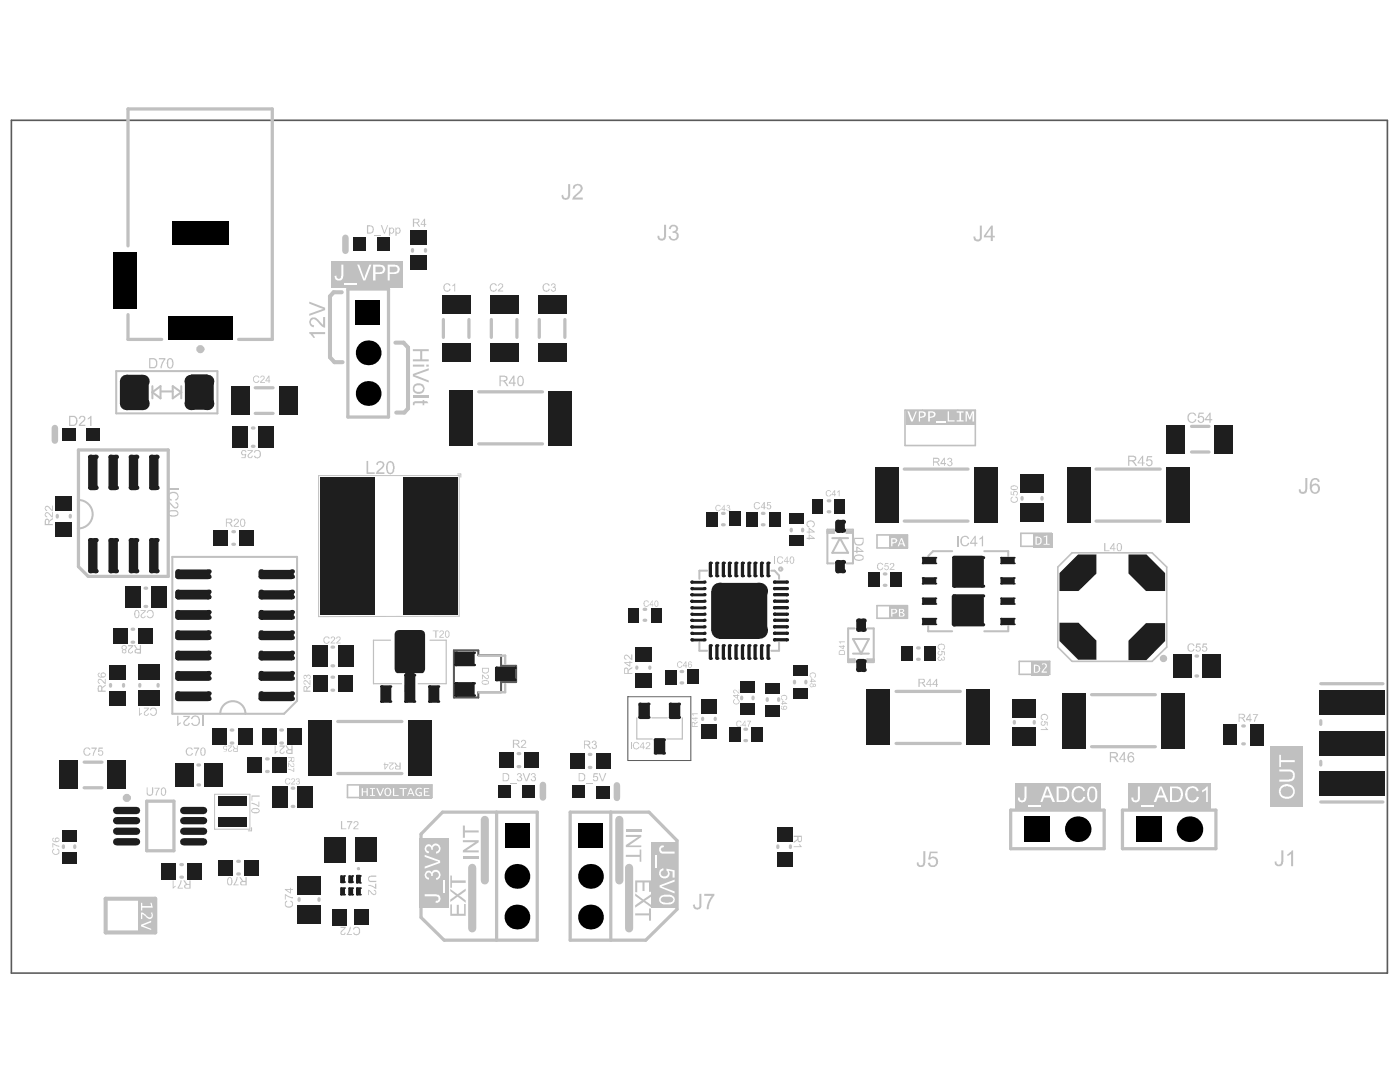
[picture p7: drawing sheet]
<svg xmlns="http://www.w3.org/2000/svg" width="279mm" height="216mm" viewBox="0 0 279 216" stroke-linecap="round" stroke-linejoin="round" font-family="sans-serif">
<path d="M90.6 129.8h4.9v.9h4.5v2.2h3v3.2h-3v2h-4.5v1.1h-4.9z" fill="none" stroke="#5a5a5a" stroke-width=".41"/>
<path d="M125.3 139h12.6v12.8h-12.6z" fill="none" stroke="#5a5a5a" stroke-width=".2"/>
<path d="M2.3 24h274.6v170.2h-274.6z" fill="none" stroke="#5a5a5a" stroke-width=".32"/>
<g fill="none" stroke="#c0c0c0" stroke-width=".65">
<path d="M25.5 49.1v-27.4h28.8v46h-6.7M69.4 57.7h8.1v25.5h-8.1zM82.3 49.8v.3M84.9 49.8v.3M25.5 62.8v4.9h6.8M50.9 77.4h3.6M88.5 63.8v3.5M93.6 63.8v3.5M95.5 78.2h12.8M98.1 63.8v3.5M103.2 63.8v3.5M107.6 63.8v3.5"/>
<path d="M112.7 63.8v3.5M15.7 89.8h17.9v25.2h-16l-1.9-1.9zM50.4 85.4h.3M50.4 89.1h.3M50.9 82.5h3.6M95.5 88.6h12.8M165.3 99.9h.3M180.5 93.6h12.7M204 99.3v.3M207.9 99.3v.3M218.7 93.6h12.8M237.8 85.1h3.5"/>
<path d="M237.8 90.2h3.5M11.4 102.8v.4M14 102.8v.4M29 117.4h.3M46.5 108.6h.3M46.5 106.1h.3M144.2 104.7h.3M144.2 102.4h.3M152.1 104.7h.4M152.1 102.4h.4M157.9 105.6v.3M160.2 105.6v.3"/>
<path d="M165.3 102.1h.3M176.5 116.8h.3M176.5 114.5h.3M180.5 104h12.7M218.7 104h12.8M22.1 136.6v.3M24.7 136.6v.3M26.4 128.2h.3M26.4 125.6h.3M27.9 136.6v.3M29 121h.3M31.5 136.6v.3"/>
<path d="M66.3 137.7h.3M66.3 135.1h.3M66.3 132.9h.3M66.3 129.1h.3M127.1 133.1v.2M128.5 123.8h.4M128.5 121.6h.4M129.7 133.1v.2M135.9 136.3h.4M135.9 134h.4M148 139.1v.3M150.3 139.1v.3"/>
<path d="M153.1 139.4v.3M155.4 139.4v.3M158.6 135.9v.4M160.8 135.9v.4M178.8 138h12.8M183.1 131.6h.4M183.1 129.3h.4M217.8 138.6h12.8M238.7 130.9h.3M238.7 134.9h.3M263.6 136.4h12.4M16.8 157.2h3.6"/>
<path d="M16.8 152.1h3.6M29.3 159.9h5.4v9.9h-5.4zM39.5 156.6h.3M39.5 152.6h.3M46.1 148.3h.4M46.1 145.7h.4M53.2 153.9h.3M53.2 151.4h.3M56 148.3h.4M56 145.7h.4M58.3 157.3h.3M67.4 154.3h12.8"/>
<path d="M67.4 144h12.8M103.4 150.4h.3M103.4 153h.3M117.6 150.5h.3M117.6 153.1h.3M140.2 143.3v.3M142.7 143.3v.3M148.7 147.8h.3M148.7 145.5h.3M178.8 148.3h12.8M202.4 144v.3M206.4 144v.3"/>
<path d="M217.8 149h12.8M248 148.4h.3M248 144.9h.3M263.6 143.8v.7M263.6 151.9v.7M12.7 168.8v.3M14.9 168.8v.3M36.1 172.5h.3M36.1 175h.3M47.4 174.4h.4M47.4 171.9h.4M58.3 160.9h.3"/>
<path d="M59.7 179.3v.4M63.7 179.3v.4M88.3 162.1h18.9v25.5h-18.6l-4.6-4.5v-16.7zM99.1 162.1v25.5M113.8 162.1h15.7l5.6 5.6v13.7l-6.2 6.2h-15.1zM121.9 162.1v25.5M155.2 168.8v.3M157.7 168.8v.3M201.7 161.6h18.7v7.8h-18.7zM224 161.6h18.7v7.8h-18.7zM263.6 160h12.4"/>
</g>
<g fill="none" stroke="#c0c0c0" stroke-width=".41">
<path d="M23.2 74.1h20.2v8.4h-20.2zM30.4 77.1v2.4M30.4 78.3l1.6-1.2v2.4zM32.1 78.1h2.4M34.5 77.1l1.7 1.2-1.7 1.2zM36.2 77.1v2.4M34.4 111.1h24.9v28.7l-2.6 2.6h-22.3zM141.1 113.9h-1.5v1.6M153.9 113.9h.7l.9 .9v.7M165.1 106.3h1.3v-.6h-1.3v6.7h1.3M165.1 106h1.3M166.1 107.4h3.2"/>
<path d="M167.6 107.4l1.7 2.9h-3.2zM168.9 106h1.3M170.2 106.3h-1.3v-.6h1.3v6.7h-1.3M190 110h-3.8l-1 1M196.4 110h4.8v1M139.6 128.2v1.7h1.5M155.5 128.2v1.7h-1.6M169.3 131.8h1.3M170.2 130.4h3.2M170.2 127.5h3.2l-1.5 2.9zM170.6 125.4h-1.3v6.7h1.3v-.5h-1.3M173.1 125.4h1.3v6.7h-1.3v-.5h1.3"/>
<path d="M173.1 131.8h1.3M185.2 125v1h4.8M201.2 125v1h-4.8"/>
</g>
<path d="M63.6 94.9h28v28.1h-28zM91.3 94.6h.7v.6M42.8 158.5h7.1v7h-7.1zM50.2 165.1v.7h-.6" fill="none" stroke="#c0c0c0" stroke-width=".2"/>
<path d="M180.6 81.8h14v7.1h-14zM175 106.7h6.1v2.6h-6.1zM203.7 106.4h6.1v2.6h-6.1zM214 110.3h15.9l2.9 2.8v16l-2.9 2.9h-15.9l-2.9-2.9v-16zM175 120.9h6.1v2.5h-6.1zM203.4 132h6.1v2.6h-6.1zM69.3 156.6h16.9v2.5h-16.9z" fill="none" stroke="#c0c0c0" stroke-width=".32"/>
<path d="M68.2 58.3h-1.6l-.7 .8v12.2l.8 1h1.7M78.9 68.4h1.6l.9 .9v12.2l-.7 .8h-1.6M21.1 179.3h9.9v6.8h-9.9z" fill="none" stroke="#c0c0c0" stroke-width=".81"/>
<path d="M68.9 47.4v2.6M10.9 85.4v2.5M108.4 156.6v2.5M123.1 156.7v2.5" fill="none" stroke="#c0c0c0" stroke-width="1.3"/>
<path d="M77.9 127.7h-3.4v8.7h5.6M85.8 127.7h3.3v8.7h-5.6M127.1 143.2v4.3h3.1M130.1 143.2h3.1M136.2 143.2v4.3h-3.1" fill="none" stroke="#c0c0c0" stroke-width=".24"/>
<path d="M95.5 130.8h5.3v1.6M100.8 136.5v1.6h-5.3" fill="none" stroke="#c0c0c0" stroke-width=".49"/>
<path d="M94.2 173.2v12.1M96.8 163.6v12.1M123.6 163.6v12.1M125.5 173.2v12.1" fill="none" stroke="#c0c0c0" stroke-width="1.6"/>
<g fill="#c0c0c0">
<path d="M57.5 152.2l.3 .2a.58 .58 0 0 0 .8 .4v-.2l-.2-.3a.38 .38 0 0 1 .3 .7 .38 .38 0 0 1-.7-.2l-.3-.3v.6h-.2z"/>
<path d="M57.5 153.4l.7 .1 .4 .4v-.7h.1v.8l-1.2-.5z"/>
<path d="M64.8 127.1a.6 .6 0 0 1 1 .3h-.2a.52 .52 0 0 0-.7-.1 .52 .52 0 0 0-.1 .8l.1 .1 .4 .1 .3-.2v-.2l.2 .1a.67 .67 0 0 1-1 .3 .67 .67 0 0 1-.1-1z"/>
<path d="M66.1 127.1a.47 .47 0 0 1 .7 .1 .47 .47 0 0 1-.3 .7l-.3 .3h.7v.2h-1l.3-.4a.58 .58 0 0 0 .4-.8 .25 .25 0 0 0-.3 0 .25 .25 0 0 0-.1 .2h-.3z"/>
<path d="M67.2 127.1a.48 .48 0 0 1 .8 .1 .48 .48 0 0 1-.4 .7l-.3 .3h.7v.2h-.9l.1-.3a.87 .87 0 0 0 .5-.9h-.3l-.3 .2z"/>
<path d="M124.6 130.8a.69 .69 0 0 1 1.1 .4l.3 .2v-.8h.2v1.1l-.5-.2a.84 .84 0 0 0-1-.6v.3l.2 .3h.2l-.1 .1a.53 .53 0 0 1-.4-.8z"/>
<path d="M142.9 100.9a.54 .54 0 0 1 .9 .2h-.2a.39 .39 0 0 0-.4-.2 .39 .39 0 0 0-.3 .5 .43 .43 0 0 0 .3 .4 .43 .43 0 0 0 .4-.1l.1-.2 .2 .1a.6 .6 0 0 1-.9 .3 .6 .6 0 0 1-.1-.9z"/>
<path d="M145.2 100.7l.5 .2v.3l-.2 .1a.37 .37 0 0 1 0 .6 .37 .37 0 0 1-.6-.3h.2a.27 .27 0 0 0 .3 .3 .27 .27 0 0 0 .2-.3 .27 .27 0 0 0-.3-.2v-.1a.22 .22 0 0 0 .2-.2 .22 .22 0 0 0-.2-.2 .22 .22 0 0 0-.2 .2h-.2z"/>
<path d="M156.1 138.7a.61 .61 0 0 1 .8 .2 .61 .61 0 0 1 0 .8h-.1l-.1-.1a.42 .42 0 0 0 .2-.6 .42 .42 0 0 0-.6-.1 .37 .37 0 0 0-.3 .3 .37 .37 0 0 0 .3 .4v.1a.59 .59 0 0 1-.4-.4 .59 .59 0 0 1 .2-.6z"/>
<path d="M175.3 112.3a.63 .63 0 0 1 .9 .4h-.1a.48 .48 0 0 0-.6-.2 .48 .48 0 0 0-.3 .6 .47 .47 0 0 0 .4 .5 .47 .47 0 0 0 .5-.3h.1a.63 .63 0 0 1-.7 .5 .63 .63 0 0 1-.5-.8v-.3z"/>
<path d="M176.6 112.3h.7v.2h-.6l-.1 .4a.47 .47 0 0 1 .7 .1 .47 .47 0 0 1-.2 .7 .47 .47 0 0 1-.6-.3h.1a.33 .33 0 0 0 .5 .1 .33 .33 0 0 0 0-.5 .33 .33 0 0 0-.5 .1h-.1z"/>
<path d="M177.7 112.4a.48 .48 0 0 1 .8 .1 .48 .48 0 0 1-.4 .7l-.3 .4h.7v.1h-1l.3-.4a.5 .5 0 0 0 .4-.4 .5 .5 0 0 0-.2-.5l-.2 .1v.2h-.3z"/>
<path d="M9 102.4a.7 .7 0 0 1 1.1 .3l.3 .3v-.8h.1v1.1l-.4-.2a.81 .81 0 0 0-.9-.7l-.1 .4 .3 .2v.3l-.5-.5z"/>
<path d="M9.1 101a.95 .95 0 0 1 1 .5l.3 .2v-.8h.1v1.1l-.4-.3a.74 .74 0 0 0-.9-.5l-.1 .3 .3 .3v.2a.6 .6 0 0 1-.3-1z"/>
<path d="M19.5 135.6a.81 .81 0 0 1 1.2 .3l.2 .4v-.8h.2v1l-.5-.3a.71 .71 0 0 0-.8-.5l-.2 .3 .4 .3a.21 .21 0 0 1-.3 .1 .21 .21 0 0 1-.2-.2z"/>
<path d="M57.5 151.1h1.2v.8l-.1 .2h-.4l-.1-.3-.6 .4v-.2l.6-.4v-.3h-.6zM58.2 151.3v.5a.21 .21 0 0 0 .3 .1 .21 .21 0 0 0 .1-.2v-.4z"/>
<path d="M124.6 133.3a.51 .51 0 0 1 .5-.1 .51 .51 0 0 1 .4 .5v-.2l.7-.4v.2l-.7 .5v.5h.7v.2h-1.6zM124.8 133.4l-.1 .9h.5v-.5a.32 .32 0 0 0-.4-.4z"/>
<path d="M124.6 132.1h1v-.2h.2v.2h.4v.2h-.4v.7h-.2l-1-.7zM124.8 132.3l.8 .5v-.5z"/>
<path d="M144.5 100.7l.1 .8h.2v.2l-.4 .3v-.3h-.4v-.2zM144.4 101l-.3 .5h.3z"/>
<path d="M156.1 139.8l1 .7h-.8v.1h-.2v-.1h-.2l.2-.2zM156.3 140v.3h.6z"/>
<path d="M156 140.9h.1v.1a.22 .22 0 0 0-.1 .3 .22 .22 0 0 0 .3 .2h.1a.36 .36 0 0 1 .1-.6 .36 .36 0 0 1 .5 .1 .48 .48 0 0 1-.1 .6 .48 .48 0 0 1-.6 0l-.2-.1a.4 .4 0 0 1-.1-.6zM156.4 141.2a.27 .27 0 0 0 .5 0 .27 .27 0 0 0-.5 0z"/>
<path d="M9 103.7a.44 .44 0 0 1 .5-.2 .44 .44 0 0 1 .3 .5l.7-.7v.4l-.5 .3-.2 .3v.2h.7v.3h-1.6zM9.2 103.8v.7h.5v-.4a.29 .29 0 0 0-.1-.4 .29 .29 0 0 0-.4 .1z"/>
<path d="M19.5 136.9a.52 .52 0 0 1 .6-.1 .52 .52 0 0 1 .3 .4l.7-.6v.2l-.7 .5v.5h.7v.2h-1.6zM19.8 137l-.1 .8h.5v-.7l-.2-.2z"/>
<path d="M19.5 134.4l.4-.2 .1 .2a.33 .33 0 0 0-.3 .4 .33 .33 0 0 0 .4 .2h.2a.5 .5 0 0 1 0-.8 .5 .5 0 0 1 .8 .4 .64 .64 0 0 1-.9 .6h-.1a.6 .6 0 0 1-.6-.8zM20.4 134.4a.34 .34 0 0 0 0 .6 .34 .34 0 0 0 .5-.4 .37 .37 0 0 0-.5-.2z"/>
</g>
<path d="M27.7 179.7h3.3v6.4h-3.3z" fill-rule="evenodd" fill="#c0c0c0"/>
<g fill="#fff">
<path d="M28.1 180.1h.3v.7h1.8l-.2-.7h.3l.2 1h-2.1v.6h-.3z"/>
<path d="M28.1 182.1h.4l.5 .4a.87 .87 0 0 0 1.3 .4l-.2-.8h.3a1 1 0 0 1-.3 1.3l-.6-.1-1-.9-.1 1h-.3z"/>
<path d="M28.1 184.5l2.1-.8v.3l-1.7 .7 1.7 .6v.3l-2.1-.8z"/>
</g>
<g fill="#c0c0c0">
<path d="M47.2 175h.2v.5l-.5 1h.7v.2h-1l.4-.9z"/>
<path d="M45.5 148.8h.8l-.3 .4a.33 .33 0 0 0-.3 .3 .33 .33 0 0 0 .2 .4l.4-.3a.41 .41 0 0 1-.4 .4 .41 .41 0 0 1-.4-.3 .41 .41 0 0 1 .3-.5l.3-.3h-.6z"/>
<path d="M44.6 148.9l.5-.1 .2 .2-.1 .2a.27 .27 0 0 0-.3-.2 .27 .27 0 0 0-.2 .2 .27 .27 0 0 0 .2 .3l.3-.2 .1 .1-.1 .6h-.6l.5-.1v-.3a.41 .41 0 0 1-.5-.2 .41 .41 0 0 1 0-.5z"/>
<path d="M46.9 103.5a.56 .56 0 0 1 .7 .3 .56 .56 0 0 1-.4 .7l-.3 .5h.8v.1h-1.1v-.2l.4-.4a.63 .63 0 0 0 .4-.8h-.4h-.1v.3h-.3z"/>
<path d="M60.7 135.8a.63 .63 0 0 1 .9 .4l.2 .2v-.7h.2v1h-.2l-.2-.4a.62 .62 0 0 0-.9-.3v.3v.1h.3v.3l-.4-.3z"/>
<path d="M60.6 134.8h.1a.3 .3 0 0 1 .3-.2 .3 .3 0 0 1 .2 .3 .42 .42 0 0 1 .6-.2 .42 .42 0 0 1 .2 .6l-.3 .2-.1-.1a.27 .27 0 0 0 .2-.3 .27 .27 0 0 0-.3-.3 .27 .27 0 0 0-.2 .4h-.1a.25 .25 0 0 0-.2-.3 .25 .25 0 0 0-.3 .2 .25 .25 0 0 0 .2 .3l-.1 .1-.2-.2z"/>
<path d="M98.1 56.6a.76 .76 0 0 1 1.1 .4h-.3a.54 .54 0 0 0-.7-.3 .54 .54 0 0 0-.2 .8 .49 .49 0 0 0 .4 .5 .49 .49 0 0 0 .5-.4l.3 .1h-.1a.73 .73 0 0 1-1 .4 .73 .73 0 0 1-.3-1z"/>
<path d="M99.6 56.6a.53 .53 0 0 1 .7 .2 .53 .53 0 0 1-.1 .7l-.6 .5h.8v.2h-1l.2-.5a.71 .71 0 0 0 .6-.9l-.4-.1-.2 .3h-.2z"/>
<path d="M118.2 147.9a.46 .46 0 0 1 .7 0 .46 .46 0 0 1 0 .6h-.1a.5 .5 0 0 1 .1 .9 .5 .5 0 0 1-.8-.4h.1a.34 .34 0 0 0 .4 .3 .34 .34 0 0 0 .3-.4 .34 .34 0 0 0-.4-.2v-.2a.27 .27 0 0 0 .4-.2 .27 .27 0 0 0-.3-.3 .27 .27 0 0 0-.3 .3l-.2-.1z"/>
<path d="M138 142.3h1.3v.2h-1l.1 .2v.1z"/>
<path d="M158.4 168.9h1.3l-.3-.4h.3l.3 .5h-1.6z"/>
<path d="M161.7 134.3a.68 .68 0 0 1 .8-.1 .68 .68 0 0 1 .4 .7l-.3 .3-.2-.2a.37 .37 0 0 0 .3-.5 .37 .37 0 0 0-.6-.1 .37 .37 0 0 0-.4 .3 .37 .37 0 0 0 .3 .4v.2a.69 .69 0 0 1-.3-1z"/>
<path d="M187.3 128.6a.79 .79 0 0 1 .8-.2 .79 .79 0 0 1 .5 .7l-.2 .5-.2 .1v-.3a.44 .44 0 0 0 .2-.5 .44 .44 0 0 0-.6-.3 .46 .46 0 0 0-.5 .4 .46 .46 0 0 0 .4 .5l-.1 .2a.7 .7 0 0 1-.3-1.1z"/>
<path d="M187.3 129.9h.2v.1a.3 .3 0 0 0-.2 .4 .3 .3 0 0 0 .5 .1 .3 .3 0 0 0 0-.4v-.2l.8 .1v.7h-.2v-.5l-.4-.1a.46 .46 0 0 1-.2 .7 .46 .46 0 0 1-.6-.3l-.1-.3z"/>
<path d="M187.3 131.1l.2-.1 .1 .2a.29 .29 0 0 0-.3 .3 .29 .29 0 0 0 .4 .2 .29 .29 0 0 0 .1-.4h.2a.25 .25 0 0 0 .2 .3 .25 .25 0 0 0 .3-.2 .25 .25 0 0 0-.3-.2v-.2a.39 .39 0 0 1 .4 .6 .39 .39 0 0 1-.7 0 .44 .44 0 0 1-.7 .2 .44 .44 0 0 1 .1-.7z"/>
<path d="M207.9 142.6a.79 .79 0 0 1 .8-.1 .79 .79 0 0 1 .5 .7l-.4 .5-.1-.2a.44 .44 0 0 0 .3-.6 .44 .44 0 0 0-.6-.2 .45 .45 0 0 0-.5 .3 .45 .45 0 0 0 .3 .6v.1a.69 .69 0 0 1-.3-1.1z"/>
<path d="M207.8 144l.3-.1v.1a.3 .3 0 0 0-.2 .4 .3 .3 0 0 0 .4 .2 .3 .3 0 0 0 .1-.5v-.2l.7 .1v.8h-.2v-.6l-.3-.1a.48 .48 0 0 1-.6 .7 .48 .48 0 0 1-.2-.8z"/>
<path d="M207.7 145.5h1.1l-.2-.3 .2-.1 .4 .6h-1.5z"/>
<path d="M220.4 108.4h.2v1.4h.8v.2h-1z"/>
<path d="M250 142.5h1.1l-.5 .8-.2 .7h-.1v-.4l.1-.4 .5-.5h-.9z"/>
<path d="M260.5 95.4h.4v2.2a.86 .86 0 0 1-.8 .9 .86 .86 0 0 1-.9-.8l.3-.1a.5 .5 0 0 0 .6 .5 .5 .5 0 0 0 .4-.6z"/>
<path d="M47.8 175h.2l.5 .8h.5v-.8h.2v1.7h-.7a.46 .46 0 0 1-.6-.4 .46 .46 0 0 1 .4-.5zM48.3 176l-.2 .2 .2 .3h.7v-.5z"/>
<path d="M45.5 175.1a.62 .62 0 0 1 .6 .1 .62 .62 0 0 1 .3 .6 .67 .67 0 0 1-.1 .7 .67 .67 0 0 1-.7 .2 1.5 1.5 0 0 1-.1-1.6zM45.7 175.2a.99 .99 0 0 0 0 1.3h.3l.1-.3a1.05 1.05 0 0 0-.2-1z"/>
<path d="M46.4 148.8h.2l.4 .5h.3v-.5h.1v1.3h-.5a.37 .37 0 0 1-.4-.4 .37 .37 0 0 1 .3-.4l-.2-.1zM46.7 149.5a.23 .23 0 0 0-.1 .2 .23 .23 0 0 0 .3 .2h.4v-.4z"/>
<path d="M45.1 103.5h.7a.45 .45 0 0 1 .6 .4 .45 .45 0 0 1-.5 .5l.6 .7h-.3l-.5-.7h-.4v.7h-.2zM45.3 103.7v.5h.6a.29 .29 0 0 0 .2-.3 .29 .29 0 0 0-.3-.2z"/>
<path d="M48 103.7a.6 .6 0 0 1 .7-.1 .6 .6 0 0 1 .3 .6v.1a.7 .7 0 0 1-.7 .8 1.29 1.29 0 0 1-.3-1.4zM48.3 103.7a1.01 1.01 0 0 0 0 1.3h.2a.99 .99 0 0 0 0-1.3z"/>
<path d="M60.7 136.9l.3-.1 .4 .4 .6-.5v.3l-.7 .6v.2h.7v.2h-1.4v-.9zM60.7 137.2v.6h.5v-.5a.22 .22 0 0 0-.2-.3 .22 .22 0 0 0-.3 .2z"/>
<path d="M116.5 147.8h.7a.47 .47 0 0 1 .6 .3 .47 .47 0 0 1-.4 .6l.5 .7h-.2l-.6-.7h-.4v.7h-.2zM116.7 147.9v.6h.7l.1-.2a.24 .24 0 0 0 .1-.3 .24 .24 0 0 0-.3-.1z"/>
<path d="M138 144.2l.2-.2h.3l.3 .4 .5-.4-.3 .4a.34 .34 0 0 0-.3 .5h.6v.1h-1.3zM138.3 144.2l-.1 .7h.4l-.1-.6z"/>
<path d="M138 143.2h.8l.1-.1v.1h.4v.2h-.4l-.1 .5zM138.3 143.4l.5 .4v-.4z"/>
<path d="M158.4 166.8h1.6v.7a.45 .45 0 0 1-.4 .6 .45 .45 0 0 1-.5-.5l-.1 .2-.6 .4v-.3l.4-.2a.5 .5 0 0 0 .3-.7h-.7zM159.4 167v.4a.27 .27 0 0 0 .1 .4 .27 .27 0 0 0 .4-.3v-.5z"/>
<path d="M161.9 135.4l1 .6h-.9v.2h-.1v-.2h-.3v-.1h.3zM162 135.5v.4h.6z"/>
<path d="M161.7 136.4l.4-.1 .2 .3a.31 .31 0 0 1 .5-.1 .31 .31 0 0 1 0 .5 .31 .31 0 0 1-.5-.1 .39 .39 0 0 1-.6 .1 .39 .39 0 0 1 0-.6zM162.4 136.8a.19 .19 0 0 0 .3 0 .19 .19 0 0 0-.3 0zM161.7 136.8a.28 .28 0 0 0 .5 0 .28 .28 0 0 0-.5 0z"/>
<path d="M170.5 107.3h1.8v.7a.85 .85 0 0 1-1.2 .8h-.3l-.3-.4zM170.6 107.5v.5a.78 .78 0 0 0 .8 .6 .78 .78 0 0 0 .8-.6v-.5z"/>
<path d="M170.9 109.1h.2l1.2 .9v.1h-1.2v.3h-.2v-.3h-.4v-.2h.4zM171.1 109.3v.6h.9z"/>
<path d="M170.6 110.9a1.38 1.38 0 0 1 1.7 .1 .75 .75 0 0 1-.8 .9h-.1a.82 .82 0 0 1-.9-.4l-.1-.4zM170.7 111a.49 .49 0 0 0 .6 .7 .55 .55 0 0 0 .6 0 .55 .55 0 0 0 .2-.6 1.27 1.27 0 0 0-1.4-.1z"/>
<path d="M222.2 108.4h.2v1h.2v.2h-.2v.4h-.2v-.4h-.7zM222.2 108.7l-.5 .7h.5z"/>
<path d="M223 108.4a.65 .65 0 0 1 .9 .8 .61 .61 0 0 1-.2 .7 .61 .61 0 0 1-.7 0l-.1-.3v-.9zM223.1 108.6a1.22 1.22 0 0 0 .2 1.2h.1a.78 .78 0 0 0 .3-1l-.2-.3z"/>
<path d="M247.2 142.4h.7a.46 .46 0 0 1 .6 .4 .46 .46 0 0 1-.5 .5l.3 .3 .3 .4h-.3l-.5-.7h-.4v.7h-.2zM247.4 142.6v.6h.5a.29 .29 0 0 0 .4-.3 .29 .29 0 0 0-.4-.3z"/>
<path d="M249.4 142.4h.2v1.1h.2v.2h-.2v.3h-.2v-.3h-.7v-.2zM249.4 142.8l-.5 .7h.5z"/>
<path d="M261.7 95.7a.92 .92 0 0 1 .9-.3 .92 .92 0 0 1 .7 .6l.1 .1-.4 .1a.62 .62 0 0 0-.7-.5 .62 .62 0 0 0-.5 .7v.5a.89 .89 0 0 1 1.1-.3 .89 .89 0 0 1 .5 1.1 1.02 1.02 0 0 1-1.1 .8 1.02 1.02 0 0 1-.9-1.1 2.33 2.33 0 0 1 .3-1.7zM262 97a.74 .74 0 0 0-.1 .9 .74 .74 0 0 0 .8 .3 .83 .83 0 0 0-.1-1.4z"/>
</g>
<path d="M33.6 97.6h2" fill="none" stroke="#c0c0c0" stroke-width=".24"/>
<g fill="#c0c0c0">
<path d="M34 98.2h.2a.94 .94 0 0 1 1.3 .5 .94 .94 0 0 1-.5 1.2v-.3a.62 .62 0 0 0 .4-.7 .62 .62 0 0 0-.6-.5 .72 .72 0 0 0-.9 .3 .72 .72 0 0 0 .2 .9l.2 .1-.1 .2a.7 .7 0 0 1-.6-.8v-.4z"/>
<path d="M33.6 100.2h.4l.3 .4a.69 .69 0 0 0 1.1 .5v-.4l-.4-.3v-.2a.66 .66 0 0 1 .5 1 .66 .66 0 0 1-1.1-.1l-.6-.6v1h-.2z"/>
<path d="M73.6 174.9l.4-.2h1.1v.3h-.9a.43 .43 0 0 0-.6 .4 .43 .43 0 0 0 .6 .4h.9v.2h-.9a.68 .68 0 0 1-.7-.4 .68 .68 0 0 1 .1-.7z"/>
<path d="M73.5 176.6l.9 .1 .5 .4v-.8h.2v1.1l-.3-.1-.3-.3-1-.3z"/>
<path d="M73.5 177.5l.3 .1 .3 .4a.52 .52 0 0 0 .8 .3 .33 .33 0 0 0 0-.4 .33 .33 0 0 0-.3-.1v-.3a.54 .54 0 0 1 .5 .5 .54 .54 0 0 1-.4 .6l-.5-.2-.6-.6v.8h-.1z"/>
<path d="M89.9 180.5h.3v1.8h1v-1.8h.4v1.8h1v-1.9h.3v2.3h-3z"/>
<path d="M89.9 177.4l1.4 1 1.6-1.1v.5l-1.3 .9 1.3 1v.4l-1.6-1.2-1.4 1.1v-.5l.9-.7a.21 .21 0 0 0 .1-.2 .21 .21 0 0 0-.2-.2l-.8-.6z"/>
<path d="M89.9 174.7h.3v1h2.7v.5h-2.7v.9h-.3z"/>
<path d="M195.5 45h.4v2.1a.85 .85 0 0 1-.5 1.1 .85 .85 0 0 1-1.1-.6l-.1-.4h.4a.47 .47 0 0 0 .6 .6 .47 .47 0 0 0 .3-.7z"/>
<path d="M201.9 99.1h.2v.2a.43 .43 0 0 0-.2 .4 .43 .43 0 0 0 .4 .4 .48 .48 0 0 0 .5-.2 .48 .48 0 0 0 0-.5l-.2-.1 .1-.3a.71 .71 0 0 1 .1 1.3 .71 .71 0 0 1-1.1-.5v-.4z"/>
<path d="M201.7 98.1h.2v.5l.4 .1a.49 .49 0 0 1 .1-.7 .49 .49 0 0 1 .7 .2 .49 .49 0 0 1-.3 .7v-.2a.33 .33 0 0 0 0-.5 .33 .33 0 0 0-.5 0 .33 .33 0 0 0 .1 .5v.2l-.7-.2z"/>
<path d="M36 175.7h.3v.2l-.6 1.2h.8v.2h-1.1v-.2l.5-.8z"/>
<path d="M34.5 175.7h.1v1.3l.4-.3v.3h-.1l-.3 .3h-.1z"/>
<path d="M29.3 157.1h.1v1a.45 .45 0 0 0 .5 .5 .45 .45 0 0 0 .4-.5v-1h.3v1a.65 .65 0 0 1-.7 .7 .65 .65 0 0 1-.6-.7z"/>
<path d="M30.8 157.2h1.1l-.5 .9-.1 .6h-.2v-.2l.2-.7 .3-.5h-.8z"/>
<path d="M33.6 102.1a1.81 1.81 0 0 1 1.9-.1 .72 .72 0 0 1 0 .8 .72 .72 0 0 1-.8 .3 .8 .8 0 0 1-1.1-.7zM33.8 102.2a.49 .49 0 0 0 .6 .6h.6a.39 .39 0 0 0 .4-.5 .39 .39 0 0 0-.6-.3h-.7z"/>
<path d="M197.8 45h.3v2h.4v.4h-.4v.7h-.4v-.7h-1.3v-.4zM197.7 45.6l-.9 1.4h.9z"/>
<path d="M201.8 97h.1a.81 .81 0 0 1 1.3 .4 .86 .86 0 0 1-1.5 0zM201.9 97.1v.1a.36 .36 0 0 0 .1 .4 .36 .36 0 0 0 .4 0h.1a.29 .29 0 0 0 .5-.2 .29 .29 0 0 0-.4-.3z"/>
<path d="M36.6 175.7h.3l.5 .7h.4v-.7h.2v1.6h-.7a.46 .46 0 0 1-.6-.4 .46 .46 0 0 1 .5-.5l-.2-.1zM37.1 176.7a.28 .28 0 0 0-.1 .3 .28 .28 0 0 0 .3 .1h.5v-.5z"/>
<path d="M32.3 157.3a.59 .59 0 0 1 .7 0 .59 .59 0 0 1 .2 .6 .73 .73 0 0 1-.7 .9 1.2 1.2 0 0 1-.2-1.5zM32.4 157.3a.89 .89 0 0 0 .3 1.3 1.11 1.11 0 0 0 .1-1.3z"/>
</g>
<path d="M40.5 142.8v2.1" fill="none" stroke="#c0c0c0" stroke-width=".32"/>
<g fill="#c0c0c0">
<path d="M38.2 143.2a.93 .93 0 0 1 1-.4 .93 .93 0 0 1 .7 .8 .96 .96 0 0 1-.5 1.2 .96 .96 0 0 1-1.3-.5l.3-.1a.64 .64 0 0 0 .8 .4 .64 .64 0 0 0 .5-.8 .67 .67 0 0 0-.5-.8 .67 .67 0 0 0-.8 .5h-.3z"/>
<path d="M36.6 142.8h1.4l-.5 .8a.84 .84 0 0 0-.6 .9l.6 .1 .1-.4 .3 .1a.64 .64 0 0 1-1 .5 .64 .64 0 0 1-.1-1.1l.8-.6h-1z"/>
<path d="M35.4 142.8h.2v1.6l.5-.3v.3l-.6 .5h-.1z"/>
<path d="M31.7 71.5h1.3v.3l-.6 .8-.1 .9h-.3v-.4l.7-1.4h-1z"/>
<path d="M70.7 185a.84 .84 0 0 1 1.2 .7 .84 .84 0 0 1-.9 .9l-.5-.4 .2-.1a.41 .41 0 0 0 .6 .3h.1a.68 .68 0 0 0 .3-.6 .68 .68 0 0 0-.4-.6h-.4l-.3 .3a.21 .21 0 0 1-.1-.2 .21 .21 0 0 1 .2-.2z"/>
<path d="M69.8 184.9h.2l-.1 .8-.5 .7h.8v.1h-1l.4-.6z"/>
<path d="M68 184.9h1l-.3 .6a.74 .74 0 0 0-.5 .9h.2a.27 .27 0 0 0 .3 0 .27 .27 0 0 0 .1-.3h.1a.5 .5 0 0 1-.7 .4 .5 .5 0 0 1 0-.8l.6-.5h-.8z"/>
<path d="M68 163.8h.3v1.5h.8v.2h-1.1z"/>
<path d="M69.3 163.8h1v.3l-.5 .6-.1 .8h-.2l.1-.7 .5-.7h-.8z"/>
<path d="M70.7 163.9a.52 .52 0 0 1 .8 .2 .52 .52 0 0 1-.3 .7l-.4 .5h.7v.2h-1l.1-.4a.87 .87 0 0 0 .7-1l-.4-.1-.2 .3h-.1z"/>
<path d="M73.2 92h.3v2.2h1.3v.4h-1.6z"/>
<path d="M75.3 92.1a.82 .82 0 0 1 1 0 .82 .82 0 0 1 .3 .9l-.2 .4-1 .8h1.3v.4h-1.7a2.25 2.25 0 0 1 1.1-1.3 .5 .5 0 0 0 .1-.8 .5 .5 0 0 0-.8 .1v.2l-.3-.1z"/>
<path d="M86.4 125.8h1.1v.2h-.4v1.3h-.2v-1.3h-.5z"/>
<path d="M87.8 125.9a.47 .47 0 0 1 .8 .1 .47 .47 0 0 1-.4 .7l-.3 .4h.7v.2h-.9v-.3l.3-.2a.62 .62 0 0 0 .3-.8h-.3l-.3 .2z"/>
<path d="M147.2 143.8h.6l.2 .3-.1 .1a.42 .42 0 0 0-.6-.2 .42 .42 0 0 0-.2 .6l.3 .3h.4l.1-.3h.1a.59 .59 0 0 1-.8 .4 .59 .59 0 0 1-.2-.9z"/>
<path d="M149.1 143.8h.8v.2l-.4 .7v.3h-.2v-.4l.4-.6h-.6z"/>
<path d="M146.6 139.5l.1 .2a.42 .42 0 0 0-.2 .6 .42 .42 0 0 0 .6 .1 .37 .37 0 0 0 .3-.4 .37 .37 0 0 0-.3-.3l.1-.2a.56 .56 0 0 1 .3 .7 .56 .56 0 0 1-.7 .4 .58 .58 0 0 1-.5-.5 .58 .58 0 0 1 .3-.6z"/>
<path d="M146.3 137.8l.1-.1a.52 .52 0 0 1 .8 .3l.2 .2 .1-.6v.8l-.5-.4a.26 .26 0 0 0-.3-.3 .26 .26 0 0 0-.3 .3 .26 .26 0 0 0 .3 .2v.2l-.3-.1z"/>
<path d="M135.4 132h.4l.4 .2v.2h-.2a.42 .42 0 0 0-.6-.2 .42 .42 0 0 0-.1 .6 .37 .37 0 0 0 .3 .3 .37 .37 0 0 0 .4-.3l.2 .1a.57 .57 0 0 1-.8 .2 .57 .57 0 0 1-.2-.8z"/>
<path d="M150.5 100.4a.67 .67 0 0 1 1.2 .2h-.2a.48 .48 0 0 0-.6-.3 .48 .48 0 0 0-.3 .6 .46 .46 0 0 0 .3 .6 .46 .46 0 0 0 .6-.4h.2a.65 .65 0 0 1-.9 .5 .65 .65 0 0 1-.4-.9z"/>
<path d="M153.1 100.2h.8v.1h-.6l-.1 .4a.48 .48 0 0 1 .7 .3 .48 .48 0 0 1-.3 .6 .48 .48 0 0 1-.6-.4l.2 .1a.28 .28 0 0 0 .4 .1 .28 .28 0 0 0 .1-.4 .28 .28 0 0 0-.4-.1h-.3z"/>
<path d="M29.8 71.5h.6a.9 .9 0 0 1 1 1.1 .75 .75 0 0 1-.9 .9h-.7zM30 71.7v1.5h.5a.71 .71 0 0 0 .6-1l-.4-.5z"/>
<path d="M33.6 71.5a.78 .78 0 0 1 1 .9 .81 .81 0 0 1-.9 1.1 1.48 1.48 0 0 1-.1-2zM33.7 71.8l-.1 .5a.72 .72 0 0 0 .4 1h.1a1.3 1.3 0 0 0 0-1.6z"/>
<path d="M77.5 92.1a.9 .9 0 0 1 1.3 .9v.4a1.13 1.13 0 0 1-1 1.3 1.6 1.6 0 0 1-.7-2.1zM77.6 92.3l-.2 .8a1.1 1.1 0 0 0 .4 1.2 .73 .73 0 0 0 .6-.9v-.3a.71 .71 0 0 0-.8-.8z"/>
<path d="M89 125.9a.56 .56 0 0 1 .6 .1 .56 .56 0 0 1 .1 .6 .48 .48 0 0 1-.4 .7 .48 .48 0 0 1-.5-.7v-.5zM89 126.1a.73 .73 0 0 0 .3 1 .78 .78 0 0 0 0-1.1z"/>
<path d="M148.7 143.8v.8h.2l-.2 .4v-.2h-.6zM148.7 144l-.4 .6h.4z"/>
<path d="M146.3 138.7h.8v-.2h.2l.2 .4h-.2v.5h-.2l-.8-.5zM146.6 138.9l.5 .4v-.4z"/>
<path d="M136.8 132h.2v.8h.1v.1h-.1v.4h-.2v-.4h-.5zM136.8 132.2l-.4 .6h.4z"/>
<path d="M137.5 132h.3l.2 .3h-.1v-.2a.32 .32 0 0 0-.4 .4l-.1 .1a.38 .38 0 0 1 .6-.1 .38 .38 0 0 1 0 .6 .46 .46 0 0 1-.7 0 .46 .46 0 0 1 0-.7zM137.5 132.6a.3 .3 0 0 0 0 .5 .3 .3 0 0 0 .5-.1 .3 .3 0 0 0-.2-.5z"/>
<path d="M152.5 100.2h.1v.9h.2v.2h-.2v.3h-.2v-.3h-.6zM152.4 100.5l-.4 .6h.4z"/>
</g>
<path d="M177.5 106.9h3.6v2.6h-3.6z" fill-rule="evenodd" fill="#c0c0c0"/>
<g fill="#fff">
<path d="M177.9 107.4h.5a.51 .51 0 0 1 .7 .5 .51 .51 0 0 1-.7 .5h-.3v.6h-.2zM178.1 107.6v.6h.2a.32 .32 0 0 0 .4-.2 .32 .32 0 0 0-.4-.4z"/>
<path d="M179.8 107.4h.2l.7 1.6h-.3l-.2-.4h-.6l-.2 .4h-.2zM179.9 107.6l-.3 .8h.6z"/>
</g>
<g fill="#c0c0c0">
<path d="M161.1 104.1a1.1 1.1 0 0 1 1.3 0 .69 .69 0 0 1-.3 1.1v-.2a.53 .53 0 0 0 .3-.6 .53 .53 0 0 0-.7-.3 .49 .49 0 0 0-.5 .4 .49 .49 0 0 0 .4 .5l-.1 .3a.65 .65 0 0 1-.5-1z"/>
<path d="M165 98l.1-.2h.5l.3 .3-.2 .1a.4 .4 0 0 0-.5-.2 .4 .4 0 0 0-.2 .5l.1 .3a.3 .3 0 0 0 .4 .1 .3 .3 0 0 0 .2-.3h.2a.57 .57 0 0 1-.8 .4 .57 .57 0 0 1-.3-.8z"/>
<path d="M167.1 98.1l.5-.3v1.2h-.2v-.9l-.2 .2z"/>
<path d="M161.4 105.4l1.2 .7v.2h-1v.2h-.2v-.2h-.4v-.2h.4zM161.6 105.6v.5h.7z"/>
<path d="M161.4 106.7l1.2 .7v.1h-1v.2h-.2v-.2h-.4v-.2h.4zM161.6 106.8v.5h.7z"/>
<path d="M166.5 97.8h.2v.8h.1l-.1 .4h-.2v-.2h-.6zM166.5 98.1l-.4 .5h.4z"/>
</g>
<path d="M191.1 106.9v2.1" fill="none" stroke="#c0c0c0" stroke-width=".24"/>
<g fill="#c0c0c0">
<path d="M192.1 107a.89 .89 0 0 1 1.3 .5h-.2a.67 .67 0 0 0-.9-.3 .67 .67 0 0 0-.3 .9 .61 .61 0 0 0 .5 .7 .61 .61 0 0 0 .7-.5l.2 .1a.92 .92 0 0 1-1.1 .6 .92 .92 0 0 1-.7-1.1l.2-.6z"/>
<path d="M196 106.9h.2v2.1h-.3v-1.6l-.4 .3v-.2l.4-.3z"/>
<path d="M189.2 91.4a.46 .46 0 0 1 .7 .1 .46 .46 0 0 1-.1 .6 .48 .48 0 0 1 .2 .7 .48 .48 0 0 1-.7 .2h-.1a.21 .21 0 0 1-.2-.3 .21 .21 0 0 1 .2-.2 .31 .31 0 0 0 .4 .3 .31 .31 0 0 0 .2-.3 .31 .31 0 0 0-.3-.3v-.1a.3 .3 0 0 0 .3-.2 .3 .3 0 0 0-.1-.4 .3 .3 0 0 0-.4 .2l-.1 .1-.1-.1z"/>
<path d="M229 91h.9v.2h-.8l-.1 .5a.69 .69 0 0 1 1 .6 .69 .69 0 0 1-.8 .7l-.5-.4v-.1h.3a.45 .45 0 0 0 .6 .2 .45 .45 0 0 0 .1-.7l-.4-.2-.3 .3h-.3z"/>
<path d="M255.7 169.7h.4v2.1a.93 .93 0 0 1-.5 .9 .93 .93 0 0 1-1.1-.2l-.2-.6h.4a.47 .47 0 0 0 .4 .6 .47 .47 0 0 0 .5-.6z"/>
<path d="M256.9 170.4l.6-.3 .3-.4h.3v3.1h-.4v-2.4l-.7 .4z"/>
<path d="M10.7 169.4l.2 .1a.48 .48 0 0 0-.3 .7 .48 .48 0 0 0 .8 .1 .42 .42 0 0 0 .3-.4 .42 .42 0 0 0-.3-.4l.1-.1a.69 .69 0 0 1 .1 1.1 .69 .69 0 0 1-1.1-.3l-.1-.1v-.3z"/>
<path d="M10.5 168.2l.9 .5 .4 .1v.1h-.5l-.7-.4v.6h-.1z"/>
<path d="M16.9 149.3a.78 .78 0 0 1 1.2 .3h-.3a.56 .56 0 0 0-.7-.2 .56 .56 0 0 0-.2 .8 .49 .49 0 0 0 .5 .4 .49 .49 0 0 0 .4-.4l.3 .1a.77 .77 0 0 1-1.1 .4 .77 .77 0 0 1-.3-1.1z"/>
<path d="M18.2 149.2h1.1v.2l-.6 1v.4h-.2l.1-.6 .5-.8h-.9z"/>
<path d="M19.7 149.2h.8v.2h-.6l-.1 .4a.54 .54 0 0 1 .8 .2 .54 .54 0 0 1-.4 .8 .54 .54 0 0 1-.7-.4h.3a.32 .32 0 0 0 .4 .2 .32 .32 0 0 0 .2-.5 .3 .3 0 0 0-.3-.2 .3 .3 0 0 0-.3 .2h-.3z"/>
<path d="M15.9 83.1a.67 .67 0 0 1 1.1 .1 .67 .67 0 0 1-.4 1l-.5 .6h.9v.2h-1.3l.1-.4 .3-.3a.71 .71 0 0 0 .5-1.1l-.3-.1-.3 .4h-.3z"/>
<path d="M17.5 83.5l.7-.5v2h-.2v-1.6l-.4 .3z"/>
<path d="M50.2 158.7h1.6v.3h-1.4v.8h-.2z"/>
<path d="M50.2 160.2l.6 .1 .8 .5v-.9h.1v1.1l-.7-.4-.8-.2z"/>
<path d="M37.2 149.4a.81 .81 0 0 1 1.3 .2h-.2a.56 .56 0 0 0-.8-.2 .56 .56 0 0 0-.2 .8 .49 .49 0 0 0 .5 .4 .49 .49 0 0 0 .5-.4l.2 .1a.77 .77 0 0 1-.9 .5 .77 .77 0 0 1-.5-1z"/>
<path d="M38.7 149.2h1v.2l-.5 1v.4h-.3l.1-.6 .5-.8h-.8z"/>
<path d="M50.9 89.9a.86 .86 0 0 1 1.2 .5 .86 .86 0 0 1-.8 1.1l-.5-.3-.1-.2 .2-.1a.55 .55 0 0 0 .7 .3 .55 .55 0 0 0 .2-.8 .49 .49 0 0 0-.4-.5 .49 .49 0 0 0-.5 .5l-.3-.1z"/>
<path d="M49.4 89.8h1.1l-.2 .5a.84 .84 0 0 0-.6 .9h.1a.33 .33 0 0 0 .3 0 .33 .33 0 0 0 .2-.3h.1a.52 .52 0 0 1-.8 .4 .52 .52 0 0 1 .1-.9l.5-.5h-.8z"/>
<path d="M48.4 89.8l.7 .1 .1 .3-.2 .1a.37 .37 0 0 0-.5-.3 .37 .37 0 0 0-.2 .4 .37 .37 0 0 0 .4 .3l.3-.2 .1 .1-.1 .8h-.8v-.2h.6l.1-.4a.55 .55 0 0 1-.8-.3 .55 .55 0 0 1 .3-.7z"/>
<path d="M57 155.4l.7-.1 .2 .2v.1h-.2a.33 .33 0 0 0-.4-.2 .33 .33 0 0 0-.2 .4 .4 .4 0 0 0 .2 .6 .4 .4 0 0 0 .5-.3h.2a.6 .6 0 0 1-.9 .3 .6 .6 0 0 1-.2-.8z"/>
<path d="M58.2 155.3a.42 .42 0 0 1 .6 .2 .42 .42 0 0 1-.2 .6l-.3 .3h.6v.1h-.8l.5-.7a.24 .24 0 0 0 0-.4 .24 .24 0 0 0-.4 .2h-.1z"/>
<path d="M59.2 155.3h.2a.31 .31 0 0 1 .4 .2 .31 .31 0 0 1-.2 .4 .37 .37 0 0 1 .1 .6 .37 .37 0 0 1-.6-.2l-.1-.1h.2a.24 .24 0 0 0 .3 .2 .24 .24 0 0 0 .2-.3 .24 .24 0 0 0-.3-.1v-.2a.19 .19 0 0 0 .2-.2 .19 .19 0 0 0-.2-.2 .19 .19 0 0 0-.2 .2h-.2z"/>
<path d="M55.8 148.8h1.1v.2l-.3 .2a.81 .81 0 0 0-.6 .9l.4 .2 .2-.3h.3a.53 .53 0 0 1-.8 .4 .53 .53 0 0 1-.1-.9l.6-.5h-.8z"/>
<path d="M54.8 148.8h.2v1.3l.4-.3v.3l-.5 .4z"/>
<path d="M61.7 66.3h3.2v.4h-2.5l.5 .6-.4 .1-.8-.9z"/>
<path d="M62 63.5a1.37 1.37 0 0 1 1.9 .8l.6 .5v-1.5h.4v2.1a3.3 3.3 0 0 1-1.7-1.4 .59 .59 0 0 0-1.1 0 .59 .59 0 0 0 .6 .9l-.1 .4a1.05 1.05 0 0 1-.8-.7 1.05 1.05 0 0 1 .2-1.1z"/>
<path d="M61.7 60.2l3.2 1.2v.5l-3.2 1.1v-.4l2.9-1-2.9-1z"/>
<path d="M194.6 106.9h.1v1.4h.4v.2h-.4v.5h-.2v-.5h-.9v-.2zM194.5 107.3l-.7 1h.7z"/>
<path d="M186.2 91.3h.7a.45 .45 0 0 1 .6 .4 .45 .45 0 0 1-.5 .5l.3 .3 .3 .5h-.3l-.4-.7h-.5v.7h-.2zM186.4 91.6v.5h.5a.27 .27 0 0 0 .4-.2 .27 .27 0 0 0-.4-.3z"/>
<path d="M188.4 91.3h.2v1.1h.2v.2h-.2v.4h-.2v-.4h-.7v-.2zM188.4 91.7l-.5 .7h.5z"/>
<path d="M221.5 150.1h.9a.58 .58 0 0 1 .7 .4 .58 .58 0 0 1-.6 .7l.8 .9h-.3l-.8-.9h-.5v.9h-.2zM221.7 150.3v.6h.7a.33 .33 0 0 0 .3 0 .33 .33 0 0 0 .2-.3l-.3-.3z"/>
<path d="M224.3 150.1h.2v1.3h.2v.2h-.2v.5h-.2v-.5h-.9zM224.3 150.5l-.7 .9h.7z"/>
<path d="M225.4 150.1a.75 .75 0 0 1 1 .4l-.3 .1a.44 .44 0 0 0-.6-.3 .44 .44 0 0 0-.2 .6l-.1 .1a.66 .66 0 0 1 1 0 .66 .66 0 0 1 0 .9 .66 .66 0 0 1-1 0 1.38 1.38 0 0 1 .2-1.8zM225.3 151.5a.45 .45 0 0 0 .9 0 .45 .45 0 0 0-.9 0z"/>
<path d="M225.1 90.9h.9a.58 .58 0 0 1 .8 .5 .58 .58 0 0 1-.6 .7l.7 .9h-.3l-.3-.6-.4-.3h-.5v.9h-.3zM225.4 91.2v.6h.6a.35 .35 0 0 0 .5-.3 .35 .35 0 0 0-.5-.3z"/>
<path d="M228 90.9h.1v1.4h.4v.2h-.4v.5h-.2v-.5h-.9zM227.9 91.3l-.6 1h.6z"/>
<path d="M10.5 167.2h.3l-.3 .5 .6 .2a.46 .46 0 0 1 0-.7 .46 .46 0 0 1 .7 .1 .46 .46 0 0 1-.3 .7 .74 .74 0 0 1-1.1-.5zM11.1 167.4a.3 .3 0 0 0 .3 .4 .3 .3 0 0 0 .2-.5z"/>
<path d="M13.8 83h.6a1.02 1.02 0 0 1 1 .6 1.02 1.02 0 0 1-.2 1.2l-.4 .2h-1zM14 83.2v1.6h.5a.79 .79 0 0 0 .7-.7 .79 .79 0 0 0-.4-.8z"/>
<path d="M50.4 161.3l.3-.1a.73 .73 0 0 1 .8 .1 .73 .73 0 0 1 .2 .8 1.19 1.19 0 0 1-1.5-.1l-.1-.4zM50.4 161.6l-.1 .1a.78 .78 0 0 0 1 .4h.1a.31 .31 0 0 0 .2-.5 .31 .31 0 0 0-.4-.1l-.4-.1z"/>
<path d="M40.3 149.2a.83 .83 0 0 1 .7 1.2 .54 .54 0 0 1-.6 .4 .54 .54 0 0 1-.4-.7v-.5zM40.3 149.4a1.02 1.02 0 0 0 .1 1.2l.4-.1v-.9a.27 .27 0 0 0-.2-.3 .27 .27 0 0 0-.3 .1z"/>
<path d="M56.9 148.8h.4l.4 .7h.5v-.7h.2v1.7h-.8a.47 .47 0 0 1-.4-.3 .47 .47 0 0 1 .1-.6h.3zM57.4 149.7l-.1 .1a.27 .27 0 0 0 0 .3 .27 .27 0 0 0 .4 .1h.5v-.5z"/>
</g>
<path d="M92.4 171h3.1" fill="none" stroke="#c0c0c0" stroke-width=".41"/>
<g fill="#c0c0c0">
<path d="M92.4 167.7h3.1v.4l-2.4 1.6h2.4v.4h-3.1v-.4l2.4-1.6h-2.4z"/>
<path d="M92.4 164.7h.4v1h2.7v.4h-2.7v1.1h-.4z"/>
<path d="M96.2 134.6l.7 .5a.29 .29 0 0 0 .3 .3 .29 .29 0 0 0 .3-.4 .29 .29 0 0 0-.3-.2 .21 .21 0 0 1 .2-.2 .21 .21 0 0 1 .2 .3v.1a.4 .4 0 0 1-.3 .4 .4 .4 0 0 1-.5-.1l-.4-.5v.7h-.2z"/>
<path d="M104 147.9a.55 .55 0 0 1 .7-.3 .55 .55 0 0 1 .2 .7l-.7 .8h.8v.1h-1.1l.3-.4a.74 .74 0 0 0 .5-.9 .34 .34 0 0 0-.4-.1 .34 .34 0 0 0-.2 .3h-.1z"/>
<path d="M88.8 56.6a.67 .67 0 0 1 1.1 .4h-.2a.54 .54 0 0 0-.7-.2 .54 .54 0 0 0-.3 .7 .49 .49 0 0 0 .5 .5 .49 .49 0 0 0 .5-.4l.2 .1a.75 .75 0 0 1-1.1 .4 .75 .75 0 0 1-.2-1.1z"/>
<path d="M90.3 56.9l.5-.4v1.7h-.1v-1.3l-.4 .3z"/>
<path d="M96.2 133.3h1.4v.4a.71 .71 0 0 1-.7 .7 .71 .71 0 0 1-.7-.5zM96.4 133.4v.3a.53 .53 0 0 0 .5 .5 .53 .53 0 0 0 .5-.5v-.3z"/>
<path d="M96.2 135.9a.96 .96 0 0 1 1.4 .2 .25 .25 0 0 1 0 .3 .25 .25 0 0 1-.3 .1 .72 .72 0 0 1-1.1-.2zM96.4 135.9v.1a.35 .35 0 0 0 .1 .4 .35 .35 0 0 0 .3 0h.1a.32 .32 0 0 0 .5-.2 .32 .32 0 0 0-.4-.3z"/>
<path d="M102.4 147.6h.7a.49 .49 0 0 1 .5 .4 .49 .49 0 0 1-.4 .6h.2l.4 .6h-.2l-.7-.7h-.3v.7h-.2zM102.6 147.8v.5h.7a.28 .28 0 0 0 .1-.4 .28 .28 0 0 0-.3-.1z"/>
<path d="M99.7 74.9h.9a.58 .58 0 0 1 .7 .5 .58 .58 0 0 1-.5 .7l.7 1h-.4l-.7-1h-.5v1h-.2zM99.9 75.2v.7l.7-.1a.25 .25 0 0 0 .3 .1 .25 .25 0 0 0 .1-.3v-.3l-.3-.1z"/>
<path d="M102.4 74.9h.3v1.4h.2v.3h-.2v.5h-.3v-.5h-.9v-.3zM102.4 75.3l-.6 1h.6z"/>
<path d="M103.4 75.2a.66 .66 0 0 1 .8-.2 .66 .66 0 0 1 .3 .8 .93 .93 0 0 1-.8 1.3 1.63 1.63 0 0 1-.3-1.9zM103.7 75.3l-.2 .5a.65 .65 0 0 0 .5 1h.1a1.34 1.34 0 0 0 0-1.5z"/>
<path d="M82.4 43.6h.7a.45 .45 0 0 1 .6 .4 .45 .45 0 0 1-.4 .5l.6 .8h-.3l-.3-.4a.5 .5 0 0 0-.7-.4v.8h-.2zM82.6 43.8v.6l.8-.1a.28 .28 0 0 0 0-.4 .28 .28 0 0 0-.3-.1z"/>
<path d="M84.7 43.6h.1v1.1h.3v.2h-.3v.4h-.2v-.4h-.7zM84.6 44l-.5 .7h.5z"/>
</g>
<path d="M124.9 165.7h3.1" fill="none" stroke="#c0c0c0" stroke-width=".41"/>
<g fill="#c0c0c0">
<path d="M124.9 166.6h3.1v.4l-2.5 1.7h2.5v.3h-3.1v-.4l2.4-1.6h-2.4z"/>
<path d="M124.9 170.6h2.8v-1.1h.3v2.4h-.3v-.9h-2.8z"/>
<path d="M116.9 156.2h1.3v.2h-1.3z"/>
<path d="M118.5 154.3h.8v.2h-.6l-.1 .4a.55 .55 0 0 1 .8 .5 .55 .55 0 0 1-.9 .4l-.2-.2v-.1h.2a.35 .35 0 0 0 .5 .1 .35 .35 0 0 0 0-.5 .35 .35 0 0 0-.5 .1h-.2z"/>
<path d="M119.5 154.3h.2l.5 1.4 .6-1.4h.2l-.6 1.6h-.3z"/>
<path d="M125.9 148.1h.1v1.4h-.1z"/>
<path d="M126.5 148.2a.7 .7 0 0 1 1.1 .3h-.3a.47 .47 0 0 0-.6-.2 .47 .47 0 0 0-.2 .7 .45 .45 0 0 0 .5 .4 .45 .45 0 0 0 .4-.4l.2 .1a.67 .67 0 0 1-.9 .3 .67 .67 0 0 1-.3-.9z"/>
<path d="M129 148.1a.49 .49 0 0 1 .7 .2 .49 .49 0 0 1-.3 .7l-.4 .3h.8v.2h-1l.6-.7a.33 .33 0 0 0 .2-.3 .33 .33 0 0 0-.3-.3l-.3 .3h-.1z"/>
<path d="M108.6 56.6a.72 .72 0 0 1 1.1 .4h-.2a.56 .56 0 0 0-.8-.2 .56 .56 0 0 0-.2 .8 .49 .49 0 0 0 .5 .4 .49 .49 0 0 0 .5-.4l.2 .1a.73 .73 0 0 1-1 .4 .73 .73 0 0 1-.4-.8l.1-.4z"/>
<path d="M110.1 56.6a.46 .46 0 0 1 .7 .1 .46 .46 0 0 1-.1 .6 .43 .43 0 0 1 .2 .5 .43 .43 0 0 1-.4 .4h-.4l-.2-.4 .2-.1a.32 .32 0 0 0 .4 .3 .32 .32 0 0 0 .3-.4 .32 .32 0 0 0-.5-.2v-.1a.3 .3 0 0 0 .4-.3 .3 .3 0 0 0-.4-.3l-.2 .3-.2-.1z"/>
<path d="M113.4 36.7h.4v2.2a.87 .87 0 0 1-.8 1 .87 .87 0 0 1-.9-1h.3a.53 .53 0 0 0 .3 .5 .53 .53 0 0 0 .6-.1z"/>
<path d="M114.6 36.9h.1a.96 .96 0 0 1 1.4 .1 .96 .96 0 0 1-.3 1.4l-1 1h1.5v.4h-2.1l.2-.6 .7-.6a1.77 1.77 0 0 0 .8-1.2 .63 .63 0 0 0-.7-.4 .63 .63 0 0 0-.5 .6h-.4z"/>
<path d="M167.4 128h1.2v.2h-1l.3 .2h-.3z"/>
<path d="M115.5 154.3h.6a.82 .82 0 0 1 .7 .6 .82 .82 0 0 1-.4 .9l-.9 .1zM115.7 154.4v1.3h.4a.72 .72 0 0 0 .4-1.1l-.3-.2z"/>
<path d="M128.3 148.1h.2v.9h.2v.2h-.2v.3h-.2v-.3h-.6zM128.3 148.3l-.5 .7h.5z"/>
<path d="M167.6 129.7a.65 .65 0 0 1 1 .5v.5h-1.2v-.7zM167.6 129.9v.6h.9v-.2a.43 .43 0 0 0-.3-.5 .43 .43 0 0 0-.5 .1z"/>
<path d="M167.4 128.9h.8v-.2h.2l.2 .3h-.2v.5h-.2zM167.6 129l.6 .4v-.4z"/>
</g>
<path d="M177.5 121h3.5v2.5h-3.5z" fill-rule="evenodd" fill="#c0c0c0"/>
<g fill="#fff">
<path d="M177.9 121.5h.5a.47 .47 0 0 1 .7 .4 .47 .47 0 0 1-.6 .5l-.4 .1v.5h-.2zM178.1 121.7v.5h.2a.32 .32 0 0 0 .5-.2 .32 .32 0 0 0-.5-.3z"/>
<path d="M179.4 121.5h.5a.39 .39 0 0 1 .5 .3 .39 .39 0 0 1-.4 .4 .44 .44 0 0 1 .5 .5 .44 .44 0 0 1-.6 .3h-.5zM179.6 121.7v.4h.3a.29 .29 0 0 0 .3-.3 .29 .29 0 0 0-.5-.1zM179.6 122.3v.6h.4a.31 .31 0 0 0 .2-.4 .31 .31 0 0 0-.4-.2z"/>
</g>
<g fill="#c0c0c0">
<path d="M237.3 128.5a.67 .67 0 0 1 1.1 .4h-.2a.56 .56 0 0 0-.8-.2 .56 .56 0 0 0-.2 .7 .49 .49 0 0 0 .5 .5 .49 .49 0 0 0 .5-.5l.2 .1a.75 .75 0 0 1-1 .5 .75 .75 0 0 1-.4-1z"/>
<path d="M238.8 128.4h.8v.2h-.7l-.1 .4a.51 .51 0 0 1 .8 .3 .51 .51 0 0 1-.3 .7 .51 .51 0 0 1-.7-.4h.2a.37 .37 0 0 0 .5 .2 .37 .37 0 0 0 .1-.5l-.1-.2-.7 .2z"/>
<path d="M240.1 128.4h.8v.2h-.7l-.1 .4a.55 .55 0 0 1 .8 .3 .55 .55 0 0 1-.3 .7 .55 .55 0 0 1-.7-.3l-.1-.1h.3a.37 .37 0 0 0 .6 .1 .37 .37 0 0 0-.1-.6l-.7 .2z"/>
<path d="M237.3 82.5l.3-.1a.79 .79 0 0 1 1.2 .5l-.4 .1a.63 .63 0 0 0-.7-.4 .63 .63 0 0 0-.5 .7 .67 .67 0 0 0 .5 .8 .67 .67 0 0 0 .8-.5l.3 .2a.97 .97 0 0 1-1.4 .5 .97 .97 0 0 1-.3-1.4z"/>
<path d="M239.3 82.3h.9v.3h-.8l-.1 .5a.69 .69 0 0 1 1 .3 .69 .69 0 0 1-.4 1 .69 .69 0 0 1-.9-.5l.3-.1a.45 .45 0 0 0 .5 .3 .45 .45 0 0 0 .3-.6 .45 .45 0 0 0-.6-.2l-.2 .2-.3-.1z"/>
<path d="M56.9 179.9l.3-.2 .1 .2a.55 .55 0 0 0-.3 .8 .55 .55 0 0 0 .8 .2 .49 .49 0 0 0 .5-.5 .49 .49 0 0 0-.4-.5l.1-.2a.81 .81 0 0 1 .3 1.2 .81 .81 0 0 1-1.3 0l-.1-.2z"/>
<path d="M56.9 178.4h.2l.9 .6h.5v.2l-.8-.1-.7-.4v.8h-.1z"/>
<path d="M241.4 82.3h.2v1.3h.3v.3h-.3v.5h-.2v-.5h-.9v-.3zM241.4 82.7l-.7 .9h.7z"/>
<path d="M56.9 177.4h1v-.3h.2v.3h.4v.1h-.4v.8h-.2l-1-.8zM57.2 177.5l.7 .6v-.6z"/>
</g>
<path d="M83.8 167.3h5.8v13.8h-5.8z" fill-rule="evenodd" fill="#c0c0c0"/>
<g fill="#fff">
<path d="M84.8 178.4h2.1a.86 .86 0 0 1 1 .9 .86 .86 0 0 1-1 .8l.1-.3a.53 .53 0 0 0 .4-.8l-.3-.2h-2.3z"/>
<path d="M88.4 175.7h.3v2.5h-.3z"/>
<path d="M85.2 173.8a.7 .7 0 0 1 1 .3 .83 .83 0 0 1 .9-.5 .83 .83 0 0 1 .7 .7l.1 .3a.97 .97 0 0 1-.9 1v-.4a.61 .61 0 0 0 .5-.7 .61 .61 0 0 0-.7-.5 .61 .61 0 0 0-.4 .8h-.3a.52 .52 0 0 0-.4-.7 .52 .52 0 0 0-.6 .4 .52 .52 0 0 0 .5 .6v.4a.96 .96 0 0 1-.8-.7 .96 .96 0 0 1 .4-1z"/>
<path d="M84.8 170.6l3 1.1v.5l-3 1.1v-.4l2.7-1-2.7-.9z"/>
<path d="M85.2 168.5a.74 .74 0 0 1 1 .4 .84 .84 0 0 1 .9-.6 .84 .84 0 0 1 .7 .7 .99 .99 0 0 1-.8 1.3v-.4a.62 .62 0 0 0 .5-.8 .62 .62 0 0 0-.8-.4 .62 .62 0 0 0-.3 .9l-.3-.1a.51 .51 0 0 0-.5-.6 .51 .51 0 0 0-.6 .5 .51 .51 0 0 0 .6 .5v.3a.93 .93 0 0 1-.8-.6 .93 .93 0 0 1 .3-1z"/>
</g>
<g fill="#c0c0c0">
<path d="M82.4 69.7h3.2v.4h-1.3v1.6h1.3v.4h-3.2v-.4h1.5v-1.6h-1.5z"/>
<path d="M82.4 74.6l3.2-1.1v.4l-2.9 1 2.9 1v.4l-3.2-1.2z"/>
<path d="M85.1 72.8h.5v.4h-.5zM82.4 72.8h2.3v.4h-2.3z"/>
<path d="M82.6 76.7a1.3 1.3 0 0 1 2.2 .8 1.26 1.26 0 0 1-1 1.1 1.26 1.26 0 0 1-1.3-.5v-.1a1.41 1.41 0 0 1 .1-1.3zM82.9 77.1a.75 .75 0 0 0 0 .9 .75 .75 0 0 0 .9 .2 .69 .69 0 0 0 .5-.9 .69 .69 0 0 0-.9-.4z"/>
</g>
<path d="M82.4 79.2h3.2" fill="none" stroke="#c0c0c0" stroke-width=".41"/>
<g fill="#c0c0c0">
<path d="M82.5 80.2l.2-.1h1.6v-.3h.4v.3h.5l.3 .4h-.8v.4h-.4v-.4h-1.3a.25 .25 0 0 0-.3 .1 .25 .25 0 0 0 0 .3h-.3z"/>
<path d="M126.8 175.7h3.1v2.3h-.4v-1.9h-.9v1.7h-.4v-1.7h-1v1.9h-.4z"/>
<path d="M126.8 178.3l1.6 1.2 1.5-1.1v.5l-1.2 .8 1.2 .8v.5l-1.4-1-1.7 1.1v-.5l1.3-.9-1.3-.9z"/>
<path d="M126.8 182.3h2.7v-1h.4v2.4h-.4v-1h-2.7z"/>
<path d="M139.6 178.4h.4v2.1a.87 .87 0 0 1-.8 1 .87 .87 0 0 1-.9-1h.4a.48 .48 0 0 0 .4 .6 .48 .48 0 0 0 .5-.6z"/>
<path d="M140.6 178.4h2v.3l-.9 1.4-.3 1.3h-.4l.1-.9 .4-1 .6-.7h-1.5z"/>
</g>
<path d="M253.6 149h6.4v12h-6.4z" fill-rule="evenodd" fill="#c0c0c0"/>
<g fill="#fff">
<path d="M255.3 153.5h1.8a1.2 1.2 0 0 1 1.3 1 1.2 1.2 0 0 1-.8 1.4l-2.3 .1v-.4h2a.81 .81 0 0 0 .8-.8 .81 .81 0 0 0-.8-.9h-2z"/>
<path d="M255.3 150.6h.3v1.1h2.8v.4h-2.8v1h-.3z"/>
<path d="M255.6 156.9a1.62 1.62 0 0 1 2.6 .4 1.51 1.51 0 0 1-.2 1.7 1.51 1.51 0 0 1-1.8 .3 1.57 1.57 0 0 1-.6-2.4zM255.8 157.3a1.2 1.2 0 0 0 .5 1.6 1.2 1.2 0 0 0 1.6-.5 1.06 1.06 0 0 0-1-1.5h-.6z"/>
</g>
<path d="M71.7 156.7h14.5v2.7h-14.5z" fill-rule="evenodd" fill="#c0c0c0"/>
<g fill="#fff">
<path d="M72.2 157.3h.2v.6h.8v-.6h.2v1.5h-.2v-.7h-.8v.7h-.2z"/>
<path d="M73.8 157.3h1.1v.1h-.4v1.2h.4v.2h-1.1v-.2h.4v-1.2h-.4z"/>
<path d="M75.1 157.3h.2l.6 1.2 .5-1.2h.2l-.6 1.5h-.2z"/>
<path d="M78.4 157.3h.3v1.3h.9v.2h-1.2z"/>
<path d="M79.7 157.3h1.5v.1h-.6v1.4h-.2v-1.4h-.7z"/>
<path d="M83.2 157.3l.7-.1 .3 .1v.2a.67 .67 0 0 0-1.1 .4 .67 .67 0 0 0 .8 .7v-.4h-.3v-.1h.6l-.1 .7a.89 .89 0 0 1-1.2-.3 .89 .89 0 0 1 .3-1.2z"/>
<path d="M84.6 157.3h1v.1h-.8v.5h.7v.2h-.7v.5h.9v.2h-1.1z"/>
<path d="M76.9 157.3a.82 .82 0 0 1 1.1 .3 .82 .82 0 0 1-.2 1.1 .74 .74 0 0 1-.9-.1 .74 .74 0 0 1-.2-.8zM77 157.5a.81 .81 0 0 0 .4 1.1 .63 .63 0 0 0 .4-.8 .39 .39 0 0 0-.3-.5 .39 .39 0 0 0-.5 .2z"/>
<path d="M81.8 157.3h.3l.6 1.5h-.2l-.2-.4h-.7l-.2 .4h-.1zM82 157.5l-.3 .7h.5z"/>
</g>
<g fill="#c0c0c0">
<path d="M77.6 152.2h1l-.1 .3a.71 .71 0 0 0-.6 .9l.3 .1 .2-.4h.2a.45 .45 0 0 1-.5 .4 .45 .45 0 0 1-.4-.5l.6-.7h-.7z"/>
<path d="M50.7 75.1a.63 .63 0 0 1 1 .2h-.1a.54 .54 0 0 0-.9 0 .54 .54 0 0 0 .2 .9h.4l.3-.3h.1a.67 .67 0 0 1-.9 .4 .67 .67 0 0 1-.3-1z"/>
<path d="M52.1 75a.47 .47 0 0 1 .7 .2 .47 .47 0 0 1-.3 .6l-.4 .4h.8v.2h-1v-.2l.2-.3a.5 .5 0 0 0 .4-.8l-.6 .2z"/>
<path d="M78.7 152.2h.2l.5 .6h.3v-.6h.3v1.3h-.7a.37 .37 0 0 1-.5-.3 .37 .37 0 0 1 .4-.4zM79 153.1l.1 .3h.6v-.4z"/>
<path d="M76.7 152.2h.2v.3h.6l-.6 1h-.2v-.9h-.1v-.1h.1zM76.9 152.6v.7l.5-.7z"/>
<path d="M53.6 74.9h.2v1h.1v.2h-.1v.3h-.2v-.3h-.6zM53.6 75.3l-.5 .6h.5z"/>
</g>
<path d="M66.2 52.2h14.2v5.2h-14.2z" fill-rule="evenodd" fill="#c0c0c0"/>
<g fill="#fff">
<path d="M68.1 52.8h.4v2.2a.89 .89 0 0 1-.8 1 .89 .89 0 0 1-1-.9l.5-.1a.47 .47 0 0 0 .3 .7 .47 .47 0 0 0 .5-.6z"/>
<path d="M68.8 56.5h2.5v.3h-2.5z"/>
<path d="M71.3 52.8h.4l1 2.8 1-2.8h.4l-1.2 3.2h-.4z"/>
<path d="M74.5 52.8h1.2a.97 .97 0 0 1 1.1 .5 .97 .97 0 0 1-.3 1.2l-.3 .2h-1.3v1.3h-.4zM74.9 53.2v1.1h.8a.61 .61 0 0 0 .7-.3 .61 .61 0 0 0-.3-.8z"/>
<path d="M77.4 52.8h1.2a1.18 1.18 0 0 1 1.1 .6 .98 .98 0 0 1-1.1 1.3h-.8v1.3h-.4zM77.8 53.2v1.1h.8a.66 .66 0 0 0 .7-.8l-.3-.3z"/>
</g>
<g fill="#c0c0c0">
<path d="M184.3 169.8h.4v2.1a.89 .89 0 0 1-.6 1.1 .89 .89 0 0 1-1.1-.6v-.3l.3-.1a.51 .51 0 0 0 .5 .7 .51 .51 0 0 0 .5-.7z"/>
<path d="M185.6 169.9h1.5v.3h-1.3l-.2 .9a.93 .93 0 0 1 1.1-.1 .93 .93 0 0 1 .5 .9 1.03 1.03 0 0 1-.9 1.1 1.03 1.03 0 0 1-1.1-.8l.4-.1a.64 .64 0 0 0 .8 .6 .64 .64 0 0 0 .4-.9 .65 .65 0 0 0-.5-.6 .65 .65 0 0 0-.7 .3h-.4z"/>
<path d="M128.6 119.9l.6-.1 .3 .4h-.1a.42 .42 0 0 0-.6-.2 .42 .42 0 0 0-.2 .6 .37 .37 0 0 0 .4 .3 .37 .37 0 0 0 .4-.3l.1 .1a.6 .6 0 0 1-.9 .2 .6 .6 0 0 1 0-.9z"/>
<path d="M154.6 111h.1v1.5h-.1z"/>
<path d="M155.4 111l.7 .1 .2 .3h-.2a.5 .5 0 0 0-.7-.1 .5 .5 0 0 0-.1 .7 .41 .41 0 0 0 .5 .3 .41 .41 0 0 0 .3-.4l.2 .1a.63 .63 0 0 1-.8 .5 .63 .63 0 0 1-.4-.8l.1-.4z"/>
<path d="M130.2 119.8l.1 .8h.1v.2h-.1v.3l-.1-.3h-.6zM130.2 120l-.4 .6h.4z"/>
<path d="M130.7 119.9a.53 .53 0 0 1 .6 .1 .53 .53 0 0 1 .1 .6 .41 .41 0 0 1-.4 .5 .41 .41 0 0 1-.4-.5zM130.9 120a.63 .63 0 0 0 .2 .9h.1v-.5a.27 .27 0 0 0 0-.4 .27 .27 0 0 0-.3 0z"/>
<path d="M157.1 111l.1 .9h.2v.2h-.2v.4h-.2v-.4h-.6zM157 111.3l-.4 .6h.4z"/>
<path d="M157.7 111.2a.52 .52 0 0 1 .7 0 .52 .52 0 0 1 .1 .6v.1a.46 .46 0 0 1-.5 .6 .46 .46 0 0 1-.4-.6zM157.9 111.2a.9 .9 0 0 0 .1 1.1h.2a1.07 1.07 0 0 0 0-1.1z"/>
</g>
<path d="M225.1 156.2h16.6v5.4h-16.6z" fill-rule="evenodd" fill="#c0c0c0"/>
<g fill="#fff">
<path d="M227.1 156.9h.4v2.2a.87 .87 0 0 1-.8 1 .87 .87 0 0 1-.9-1h.4a.47 .47 0 0 0 .5 .6 .47 .47 0 0 0 .4-.6z"/>
<path d="M227.8 160.6h2.5v.3h-2.5z"/>
<path d="M237.1 157.1a1.4 1.4 0 0 1 2.2 .7h-.5a.98 .98 0 0 0-1.1-.5 .98 .98 0 0 0-.7 1 1 1 0 0 0 .5 1.3 1 1 0 0 0 1.3-.4v-.2l.5 .1a1.4 1.4 0 0 1-1.6 1 1.4 1.4 0 0 1-1.2-1.5v-.3a1.54 1.54 0 0 1 .6-1.2z"/>
<path d="M239.9 157.7l.4-.2 .5-.6h.2v3.1h-.3v-2.4l-.7 .5z"/>
<path d="M231.5 156.9h.4l1.3 3.1h-.5l-.3-.9h-1.3l-.4 .9h-.4zM231.6 157.3l-.5 1.4h1.1z"/>
<path d="M233.5 156.9h1.2a1.41 1.41 0 0 1 1.3 2 1.24 1.24 0 0 1-1.4 1.1h-1.1zM233.9 157.3v2.4h.7a1.14 1.14 0 0 0 1-1.6 .86 .86 0 0 0-1-.8z"/>
</g>
<path d="M202.5 156.2h17.1v5.4h-17.1z" fill-rule="evenodd" fill="#c0c0c0"/>
<g fill="#fff">
<path d="M204.5 156.9h.4v2.2a.86 .86 0 0 1-.9 1 .86 .86 0 0 1-.8-1h.3a.5 .5 0 0 0 .5 .6 .5 .5 0 0 0 .5-.6z"/>
<path d="M205.1 160.6h2.5v.3h-2.5z"/>
<path d="M214.4 157.1h.1a1.34 1.34 0 0 1 2 .7l-.4 .1a.91 .91 0 0 0-.9-.6 .91 .91 0 0 0-.8 .8 1.24 1.24 0 0 0 .8 1.7l.2-.1a.85 .85 0 0 0 .8-.6h.4a1.44 1.44 0 0 1-1.8 .9 1.44 1.44 0 0 1-.9-1.8l.1-.6z"/>
<path d="M208.8 156.9h.4l1.3 3.1h-.4l-.4-.9h-1.3l-.4 .9h-.4zM209 157.3l-.5 1.4h1.1z"/>
<path d="M210.9 156.9h1a1.4 1.4 0 0 1 1.5 1.9v.1a1.25 1.25 0 0 1-1.3 1.1h-1.2zM211.3 157.3v2.4h.6a1.11 1.11 0 0 0 1.1-1.5 1.07 1.07 0 0 0-1.1-.9z"/>
<path d="M217.4 157.1a1.09 1.09 0 0 1 1.2 .1 1.09 1.09 0 0 1 .4 1.1v.1a1.21 1.21 0 0 1-.2 1.3 1.21 1.21 0 0 1-1.3 .3 2.42 2.42 0 0 1-.1-2.9zM217.7 157.3l-.3 .7v1.1a.53 .53 0 0 0 .5 .7 .53 .53 0 0 0 .6-.6l.1-.4a1.37 1.37 0 0 0-.4-1.5z"/>
</g>
<path d="M205.8 131.9h3.6v2.8h-3.6z" fill-rule="evenodd" fill="#c0c0c0"/>
<g fill="#fff">
<path d="M207.9 132.4a.61 .61 0 0 1 1 .2 .61 .61 0 0 1-.4 .9l-.3 .5h.7v.2h-1v-.3a1.66 1.66 0 0 0 .8-1.2l-.2-.2-.6 .2z"/>
<path d="M206.3 132.6h.6a.82 .82 0 0 1 .7 .9 .82 .82 0 0 1-.9 .7h-.4zM206.6 132.9l.1 1.2a.65 .65 0 0 0 .6-.5 .65 .65 0 0 0-.3-.7z"/>
</g>
<path d="M206.2 106.3h3.8v2.9h-3.8z" fill-rule="evenodd" fill="#c0c0c0"/>
<g fill="#fff">
<path d="M208.3 107.1l.7-.3v1.7h.5v.2h-1.2v-.2h.5v-1.4l-.5 .1z"/>
<path d="M206.7 107.1h.5a.84 .84 0 0 1 .7 .7 .84 .84 0 0 1-.6 .9h-.6zM206.9 107.3l.1 1.2a.65 .65 0 0 0 .6-.5 .65 .65 0 0 0-.3-.7z"/>
</g>
<g fill="#c0c0c0">
<path d="M30.2 141.3a.82 .82 0 0 1 1.1 .6 .82 .82 0 0 1-.9 .9l-.5-.4 .3-.1a.51 .51 0 0 0 .6 .4 .51 .51 0 0 0 .3-.6 .59 .59 0 0 0-.2-.6 .59 .59 0 0 0-.6 0l-.2 .3-.2-.1z"/>
<path d="M28.7 141.2h1.1l-.4 .6a.54 .54 0 0 0-.4 .3 .54 .54 0 0 0 0 .6h.4l.1-.4a.21 .21 0 0 1 .2 .3 .21 .21 0 0 1-.3 .2 .5 .5 0 0 1-.7-.2 .5 .5 0 0 1 .3-.7l.5-.5h-.8z"/>
<path d="M27.7 141.2h.2v1.2l.4-.1-.4 .5h-.2z"/>
<path d="M25.5 128.7h1.1v.3l-.3 .3a.74 .74 0 0 0-.5 .9l.3 .1 .3-.2v-.2h.2a.54 .54 0 0 1-.9 .4 .54 .54 0 0 1 .2-.9l.5-.4h-.9z"/>
<path d="M29.6 121.7a.81 .81 0 0 1 1.1 .8 .81 .81 0 0 1-1.1 .8l-.3-.3 .2-.1a.53 .53 0 0 0 .7 .2 .53 .53 0 0 0 .3-.6 .49 .49 0 0 0-.4-.6 .49 .49 0 0 0-.6 .4l-.2-.2z"/>
<path d="M28.1 121.7h1l-.2 .4a.84 .84 0 0 0-.6 1l.3 .1 .3-.3h.2a.53 .53 0 0 1-.9 .3 .53 .53 0 0 1 .3-.9l.4-.4h-.8z"/>
<path d="M74.7 46.9h1.3v.1h-1.3z"/>
<path d="M76 44.9h.2l.5 1.5 .6-1.5h.2l-.7 1.7h-.2z"/>
<path d="M101.7 156.2h1.4v.2h-1.4z"/>
<path d="M103.4 154.3a.44 .44 0 0 1 .6 .1 .44 .44 0 0 1-.1 .6 .5 .5 0 0 1 .2 .8 .5 .5 0 0 1-.9-.2v-.1l.1-.1a.31 .31 0 0 0 .3 .4 .31 .31 0 0 0 .3-.4 .31 .31 0 0 0-.3-.2v-.3a.27 .27 0 0 0 .3-.2 .27 .27 0 0 0-.2-.3 .27 .27 0 0 0-.3 .3h-.2z"/>
<path d="M104.3 154.3h.2l.5 1.4 .6-1.4h.2l-.6 1.6h-.3z"/>
<path d="M106 154.4a.47 .47 0 0 1 .7-.1 .47 .47 0 0 1 .1 .6l-.1 .1a.49 .49 0 0 1 .2 .7 .49 .49 0 0 1-.7 .2l-.3-.3 .3-.2a.31 .31 0 0 0 .3 .3 .31 .31 0 0 0 .3-.3 .31 .31 0 0 0-.3-.3l-.2 .1v-.3a.27 .27 0 0 0 .4-.2 .27 .27 0 0 0-.2-.3 .27 .27 0 0 0-.3 .3h-.3z"/>
<path d="M26.7 128.7h.3l.4 .7h.5v-.7h.2v1.7h-.7a.48 .48 0 0 1-.5-.2 .48 .48 0 0 1 .1-.6l.3-.1zM27.1 129.8a.27 .27 0 0 0 0 .3 .27 .27 0 0 0 .3 .1h.5v-.5z"/>
<path d="M24.4 128.8a.52 .52 0 0 1 .7 .1 .52 .52 0 0 1 0 .7h-.1a.43 .43 0 0 1 .1 .7 .43 .43 0 0 1-.7 0 .43 .43 0 0 1 .2-.7l-.4-.2zM24.6 130a.25 .25 0 0 0 .5 0 .25 .25 0 0 0-.5 0zM24.4 129.2a.36 .36 0 0 0 .7 0 .36 .36 0 0 0-.7 0z"/>
<path d="M27 121.7a.55 .55 0 0 1 .6 .1 .55 .55 0 0 1 .2 .6 .64 .64 0 0 1-.1 .7 .64 .64 0 0 1-.7 .2v-.1a1.21 1.21 0 0 1 0-1.5zM27.1 122l-.1 .1a.72 .72 0 0 0 .4 1.1 .99 .99 0 0 0 0-1.3z"/>
<path d="M73.2 44.9h.7a.95 .95 0 0 1 .5 1.6l-.4 .1h-.8zM73.5 45.2v1.2h.3a.61 .61 0 0 0 .6-.6 .61 .61 0 0 0-.6-.6z"/>
<path d="M77.6 45.4h.3v.2a.52 .52 0 0 1 .7 0 .52 .52 0 0 1 0 .7v.1a.44 .44 0 0 1-.7 .1v.5h-.3zM78 45.6a.5 .5 0 0 0-.2 .5 .5 .5 0 0 0 .5 .4 .48 .48 0 0 0 .2-.5 .48 .48 0 0 0-.4-.4z"/>
<path d="M78.9 45.4h.2v.2a.57 .57 0 0 1 .8 .1 .57 .57 0 0 1-.3 .9h-.4v-.1v.5h-.3zM79.2 45.7v.1a.35 .35 0 0 0 0 .6 .35 .35 0 0 0 .5-.2v-.5l-.1-.1z"/>
<path d="M100.3 154.3h.6a.82 .82 0 0 1 .7 .6 .82 .82 0 0 1-.4 .9l-.9 .1zM100.5 154.4v1.3h.4a.69 .69 0 0 0 .3-1.1l-.1-.2z"/>
<path d="M183.3 135.5h.7a.46 .46 0 0 1 .6 .3 .46 .46 0 0 1-.4 .5l.3 .3 .3 .5h-.3l-.5-.8h-.5v.8h-.2zM183.5 135.6v.6l.7-.1a.27 .27 0 0 0 .2-.3 .27 .27 0 0 0-.4-.2z"/>
<path d="M185.6 135.5h.1v1h.3v.2h-.3v.4h-.1v-.4h-.8zM185.6 135.8l-.6 .7h.6z"/>
<path d="M186.9 135.5h.1v1h.2v.2h-.2v.4h-.2v-.4h-.7zM186.8 135.8l-.5 .7h.5z"/>
</g>
<path d="M180.8 81.8h13.8v2.9h-13.8z" fill-rule="evenodd" fill="#c0c0c0"/>
<g fill="#fff">
<path d="M181.1 82.1h.3l.7 1.6 .6-1.6h.3l-.8 2h-.4z"/>
<path d="M186.9 84.1h1.8v.3h-1.8z"/>
<path d="M189.1 82.1h.3v1.8h1.1v.2h-1.4z"/>
<path d="M190.9 82.1h1.4v.2h-.5v1.6h.5v.2h-1.4v-.2h.6v-1.6h-.6z"/>
<path d="M192.7 82.1h.4l.4 1.2 .5-1.2h.4v2h-.3v-1.7l-.4 1.3h-.3l-.5-1.3v1.7h-.2z"/>
<path d="M183.4 82.1h.7a.62 .62 0 0 1 .7 .6 .62 .62 0 0 1-.8 .6l-.4 .1v.7h-.2zM183.6 82.3v.8h.3a.41 .41 0 0 0 .5-.4 .41 .41 0 0 0-.5-.4z"/>
<path d="M185.2 82.1h.7a.63 .63 0 0 1 .8 .5 .63 .63 0 0 1-.7 .7l-.4 .1v.7h-.4zM185.6 82.3v.8h.3a.41 .41 0 0 0 .5-.4 .41 .41 0 0 0-.5-.4z"/>
</g>
<path d="M130.1 168.1h5.2v13h-5.2z" fill-rule="evenodd" fill="#c0c0c0"/>
<g fill="#fff">
<path d="M131.9 168.8l.5-.1 .1 .3a.48 .48 0 0 0-.5 .3 .48 .48 0 0 0 .2 .6h2.4v.4h-2a.87 .87 0 0 1-1-.4 .87 .87 0 0 1 .3-1.1z"/>
<path d="M130.7 170.7h.3v2.5h-.3z"/>
<path d="M131.8 173.5l.6-.3v.5a.62 .62 0 0 0-.5 .7 .62 .62 0 0 0 .8 .5 .65 .65 0 0 0 .6-.5 .65 .65 0 0 0-.3-.7v-.4l1.6 .4v1.4h-.4v-1.2l-.8-.2a1.01 1.01 0 0 1-.3 1.5 1.01 1.01 0 0 1-1.4-.4l-.2-.3v-.5z"/>
<path d="M131.6 176.7l3-1.2v.4l-2.6 1 2.6 1v.4l-3-1.2z"/>
<path d="M131.9 178.8l1-.3a1.36 1.36 0 0 1 1.7 .8v.1a.98 .98 0 0 1-1 1.1h-.4a1.22 1.22 0 0 1-1.7-1.2zM132.1 179a.59 .59 0 0 0-.2 .7 .59 .59 0 0 0 .7 .4h.5a1.4 1.4 0 0 0 1.2-.4 .4 .4 0 0 0-.2-.6l-.4-.2z"/>
</g>
<g fill="#c0c0c0">
<path d="M132.5 44.9h.4v2.1a.87 .87 0 0 1-.8 1 .87 .87 0 0 1-.9-1h.3a.5 .5 0 0 0 .6 .6 .5 .5 0 0 0 .4-.6z"/>
<path d="M133.8 45h.1a.83 .83 0 0 1 1.2 .1 .83 .83 0 0 1-.1 1.1l-.1 .1a.89 .89 0 0 1 .5 1.1 .89 .89 0 0 1-1 .6 1.19 1.19 0 0 1-1-.9h.4a.61 .61 0 0 0 .7 .6 .61 .61 0 0 0 .5-.8 .61 .61 0 0 0-.8-.4v-.3a.53 .53 0 0 0 .7-.4 .53 .53 0 0 0-.3-.6h-.5l-.3 .5h-.3l.1-.4z"/>
</g>
<g fill="none" stroke="#c0c0c0" stroke-width=".81">
<circle cx="40" cy="69.7" r=".41"/>
<circle cx="232.2" cy="131.4" r=".32"/>
<circle cx="25.3" cy="159.2" r=".41"/>
</g>
<circle cx="71.5" cy="173.3" r=".16" fill="none" stroke="#c0c0c0" stroke-width=".32"/>
<g fill="none" stroke="#c0c0c0" stroke-width=".41">
<path d="M15.7 99.8a2.84 2.84 0 0 1 2.8 2.8 2.84 2.84 0 0 1-2.8 2.8M44 142.4a2.51 2.51 0 0 1 2.5-2.5 2.51 2.51 0 0 1 2.5 2.5"/>
<circle cx="155.8" cy="113.6" r=".32"/>
</g>
<g fill="#1e1e1e">
<path d="M225.2 110.6h3.6l3.7 3.8v3.5h-3.8l-3.5-3.5z"/>
<path d="M215.2 110.6h3.6v3.8l-3.6 3.5h-3.8v-3.5z"/>
<path d="M228.7 124.3h3.8v3.6l-3.7 3.8h-3.6v-3.9z"/>
<path d="M211.4 124.3h3.8l3.6 3.5v3.8h-3.6l-3.8-3.7z"/>
<path d="M79 126l.6-.3h4.4a.83 .83 0 0 1 .8 .8v7a.71 .71 0 0 1-.8 .8h-1.3v3.7a.78 .78 0 0 1-1 .9 .74 .74 0 0 1-.9-.9l.1-3.7h-1.3a.71 .71 0 0 1-.8-.8v-7z"/>
</g>
<g fill="#000">
<path d="M34.4 44h11.2v4.8h-11.2z" fill-rule="evenodd"/>
<path d="M71 59.9h4.9v4.9h-4.9z" fill-rule="evenodd"/>
<path d="M22.6 50.4h4.8v11.2h-4.8z" fill-rule="evenodd"/>
<path d="M33.6 63.1h12.8v4.8h-12.8z" fill-rule="evenodd"/>
<path d="M100.7 164.3h5v5h-5z" fill-rule="evenodd"/>
<path d="M115.4 164.3h5v5h-5z" fill-rule="evenodd"/>
<path d="M204.4 162.9h5.1v5.2h-5.1z" fill-rule="evenodd"/>
<path d="M226.8 162.9h5.1v5.2h-5.1z" fill-rule="evenodd"/>
</g>
<g fill="#000">
<circle cx="73.5" cy="78.5" r="2.47"/>
<circle cx="73.5" cy="70.4" r="2.47"/>
<circle cx="103.2" cy="174.9" r="2.47"/>
<circle cx="117.8" cy="174.9" r="2.47"/>
<circle cx="215.1" cy="165.5" r="2.56"/>
<circle cx="237.4" cy="165.5" r="2.56"/>
<circle cx="103.2" cy="183" r="2.47"/>
<circle cx="117.8" cy="183" r="2.47"/>
</g>
<g fill="#1e1e1e">
<path d="M12.3 170.1h2.9v2.3h-2.9z" fill-rule="evenodd"/>
<path d="M12.3 165.6h2.9v2.3h-2.9z" fill-rule="evenodd"/>
<path d="M12.6 85.4h2.6v2.5h-2.6z" fill-rule="evenodd"/>
<path d="M27.7 125.3h2.8v3.2h-2.8z" fill-rule="evenodd"/>
<path d="M25.1 117h3v4.3h-3z" fill-rule="evenodd"/>
<path d="M47.4 145.3h3v3.3h-3z" fill-rule="evenodd"/>
<path d="M46.5 85.1h3v4.4h-3z" fill-rule="evenodd"/>
<path d="M52.2 145.3h3v3.3h-3z" fill-rule="evenodd"/>
<path d="M51.6 85.1h3v4.4h-3z" fill-rule="evenodd"/>
<path d="M59.4 156.9h3v4.3h-3z" fill-rule="evenodd"/>
<path d="M57.3 145.3h3v3.3h-3z" fill-rule="evenodd"/>
<path d="M66.3 181.4h2.9v3.3h-2.9z" fill-rule="evenodd"/>
<path d="M68 177.1h.7l.2 .1v1.3l-.2 .2h-.7l-.1-.2v-1.3z" fill-rule="evenodd"/>
<path d="M70.6 181.4h2.9v3.2h-2.9z" fill-rule="evenodd"/>
<path d="M71.2 177.1h.7l.1 .1v1.3l-.1 .2h-.7l-.2-.2v-1.3z" fill-rule="evenodd"/>
<path d="M70.6 47.4h2.5v2.6h-2.5z" fill-rule="evenodd"/>
<path d="M85.6 136.7h1.8l.3 .3v3l-.3 .2h-1.8l-.1-.2v-3z" fill-rule="evenodd"/>
<path d="M90.9 136.1h3.6l.2 .2v2.6l-.2 .1h-3.6l-.2-.1v-2.6z" fill-rule="evenodd"/>
<path d="M90.9 130h3.6l.2 .3v2.5l-.2 .1h-3.6l-.2-.1v-2.5z" fill-rule="evenodd"/>
<path d="M99.4 156.6h2.5v2.5h-2.5z" fill-rule="evenodd"/>
<path d="M104.3 156.7h2.5v2.5h-2.5z" fill-rule="evenodd"/>
<path d="M104.7 150.1h2.9v3.1h-2.9z" fill-rule="evenodd"/>
<path d="M119 156.8h2.6v2.5h-2.6z" fill-rule="evenodd"/>
<path d="M137.7 123.7l.3-.2h2.5l.2 .4-.2 .2h-2.5z" fill-rule="evenodd"/>
<path d="M137.7 125l.3-.2h2.6l.2 .4-.2 .2h-2.6z" fill-rule="evenodd"/>
<path d="M138 126.1h2.6l.2 .3-.2 .3h-2.6l-.2-.3z" fill-rule="evenodd"/>
<path d="M137.8 127.6l.2-.2h2.6l.2 .3-.2 .3h-2.6z" fill-rule="evenodd"/>
<path d="M137.8 117.4l.2-.2h2.6l.2 .3-.2 .3h-2.6z" fill-rule="evenodd"/>
<path d="M137.7 118.6l.3-.2h2.5l.2 .3-.2 .3h-2.5z" fill-rule="evenodd"/>
<path d="M137.7 119.9l.3-.2h2.6l.2 .3-.2 .3h-2.6z" fill-rule="evenodd"/>
<path d="M138 121h2.6l.2 .3-.2 .3h-2.6l-.2-.3z" fill-rule="evenodd"/>
<path d="M137.8 122.5l.2-.2h2.6l.2 .3-.2 .3h-2.6z" fill-rule="evenodd"/>
<path d="M146.8 112.1l.4 .2v2.6l-.2 .3-.4-.3v-2.6z" fill-rule="evenodd"/>
<path d="M145.5 112.1l.4 .2v2.6l-.2 .3-.4-.3v-2.6z" fill-rule="evenodd"/>
<path d="M144.3 112.1l.4 .2v2.6l-.3 .3-.4-.3v-2.6z" fill-rule="evenodd"/>
<path d="M143 112.1l.4 .2v2.6l-.3 .3-.4-.3v-2.6z" fill-rule="evenodd"/>
<path d="M141.7 112.1l.4 .2v2.6l-.3 .3-.4-.3v-2.6z" fill-rule="evenodd"/>
<path d="M150 145.2h2.2v2.8h-2.2z" fill-rule="evenodd"/>
<path d="M153.2 112.1l.4 .2v2.6l-.2 .3-.4-.3v-2.6z" fill-rule="evenodd"/>
<path d="M151.9 112.1l.4 .2v2.6l-.2 .3-.4-.3v-2.6z" fill-rule="evenodd"/>
<path d="M150.6 112.1l.4 .2v2.6l-.2 .3-.4-.3v-2.6z" fill-rule="evenodd"/>
<path d="M149.4 112.1l.4 .2v2.6l-.2 .3-.5-.3v-2.6z" fill-rule="evenodd"/>
<path d="M148.1 112.1l.4 .2v2.6l-.2 .3-.4-.3v-2.6z" fill-rule="evenodd"/>
<path d="M155 170.1h3.2v2.9h-3.2z" fill-rule="evenodd"/>
<path d="M155 165h3.2v2.9h-3.2z" fill-rule="evenodd"/>
<path d="M157.6 106.8h2.9v2.2h-2.9z" fill-rule="evenodd"/>
<path d="M162 99.6h2.2v2.8h-2.2z" fill-rule="evenodd"/>
<path d="M171.4 131.5h1l.4 .5v1.7l-.4 .4h-1l-.5-.4v-1.7z" fill-rule="evenodd"/>
<path d="M171.3 123.4h1.1l.4 .5v1.7l-.4 .4h-1.1l-.4-.4v-1.7z" fill-rule="evenodd"/>
<path d="M213.3 127.3h3.2v1.7h-3.2z" fill-rule="evenodd"/>
<path d="M213.3 114h3.2v1.6h-3.2z" fill-rule="evenodd"/>
<path d="M227.3 127.3h3.3v1.7h-3.3z" fill-rule="evenodd"/>
<path d="M227.3 114h3.3v1.6h-3.3z" fill-rule="evenodd"/>
<path d="M234.2 130.6h3.7v4.6h-3.7z" fill-rule="evenodd"/>
<path d="M240 130.6h3.6v4.6h-3.6z" fill-rule="evenodd"/>
<path d="M22.1 107.4h1l.4 .4v6.2l-.4 .4h-1l-.4-.4v-6.2z" fill-rule="evenodd"/>
<path d="M22.1 90.8h1l.4 .4v6.1l-.4 .5h-1l-.4-.5v-6.1z" fill-rule="evenodd"/>
<path d="M26.1 107.4h1.1l.4 .4v6.2l-.4 .4h-1.1l-.4-.4v-6.2z" fill-rule="evenodd"/>
<path d="M26.1 90.8h1.1l.4 .4v6.1l-.4 .5h-1.1l-.4-.5v-6.1z" fill-rule="evenodd"/>
<path d="M32.3 172.2h2.8v3.2h-2.8z" fill-rule="evenodd"/>
<path d="M46.1 77.1h3.7v5.6h-3.7z" fill-rule="evenodd"/>
<path d="M64.7 167.1h4.3v5h-4.3z" fill-rule="evenodd"/>
<path d="M68 174.7h.7l.2 .2v1.2l-.2 .1h-.7l-.1-.1v-1.2z" fill-rule="evenodd"/>
<path d="M71 167.1h4.3v4.9h-4.3z" fill-rule="evenodd"/>
<path d="M71.2 174.5h.7l.1 .2v1.4l-.1 .1h-.7l-.2-.1v-1.4z" fill-rule="evenodd"/>
<path d="M89.6 77.9h4.6v11h-4.6z" fill-rule="evenodd"/>
<path d="M109.4 77.9h4.6v11h-4.6z" fill-rule="evenodd"/>
<path d="M125.4 121.3h2.2v2.9h-2.2z" fill-rule="evenodd"/>
<path d="M130.5 147.5l.3-.2h1.7l.3 .2v2.7l-.3 .3h-1.7l-.3-.3z" fill-rule="evenodd"/>
<path d="M129.8 121.3h2.2v2.9h-2.2z" fill-rule="evenodd"/>
<path d="M137.1 133.7h2.3v2.8h-2.3z" fill-rule="evenodd"/>
<path d="M138 115.9h2.6l.2 .3-.2 .3h-2.6l-.2-.3z" fill-rule="evenodd"/>
<path d="M141.4 128.8l.3-.2 .4 .2v2.6l-.3 .2-.4-.2z" fill-rule="evenodd"/>
<path d="M142.7 128.8l.3-.2 .4 .2v2.6l-.3 .2-.4-.2z" fill-rule="evenodd"/>
<path d="M144 128.8l.3-.2 .4 .2v2.6l-.3 .2-.4-.2z" fill-rule="evenodd"/>
<path d="M145.3 128.8l.2-.2 .4 .2v2.6l-.2 .2-.4-.2z" fill-rule="evenodd"/>
<path d="M146.6 128.8l.2-.2 .4 .2v2.6l-.2 .2-.4-.2z" fill-rule="evenodd"/>
<path d="M147.9 128.8l.2-.2 .4 .2v2.6l-.2 .2-.4-.2z" fill-rule="evenodd"/>
<path d="M149.1 128.8l.3-.2 .4 .2v2.6l-.2 .2-.5-.2z" fill-rule="evenodd"/>
<path d="M150.4 128.8l.2-.2 .4 .2v2.6l-.2 .2-.4-.2z" fill-rule="evenodd"/>
<path d="M151.7 128.8l.2-.2 .4 .2v2.6l-.2 .2-.4-.2z" fill-rule="evenodd"/>
<path d="M153 128.8l.2-.2 .4 .2v2.6l-.2 .2-.4-.2z" fill-rule="evenodd"/>
<path d="M149 102.1h2.3v2.9h-2.3z" fill-rule="evenodd"/>
<path d="M157.6 102.4h2.9v2.1h-2.9z" fill-rule="evenodd"/>
<path d="M177.7 114.2h2.3v2.8h-2.3z" fill-rule="evenodd"/>
<path d="M232.8 84.8h3.7v5.7h-3.7z" fill-rule="evenodd"/>
<path d="M11.9 151.7h3.7v5.7h-3.7z" fill-rule="evenodd"/>
<path d="M174.6 93.3h4.7v11h-4.7z" fill-rule="evenodd"/>
<path d="M194.4 93.3h4.7v11h-4.7z" fill-rule="evenodd"/>
<path d="M212.9 93.3h4.7v11h-4.7z" fill-rule="evenodd"/>
<path d="M232.7 93.3h4.7v11h-4.7z" fill-rule="evenodd"/>
<path d="M21.7 137.9h3.3v2.8h-3.3z" fill-rule="evenodd"/>
<path d="M21.7 132.8h3.3v2.8h-3.3z" fill-rule="evenodd"/>
<path d="M22.5 125.3h2.9v3.2h-2.9z" fill-rule="evenodd"/>
<path d="M11.1 104.1h3.3v3h-3.3z" fill-rule="evenodd"/>
<path d="M11.1 99h3.3v3h-3.3z" fill-rule="evenodd"/>
<path d="M17.4 85.5h2.6v2.5h-2.6z" fill-rule="evenodd"/>
</g>
<g fill="#1e1e1e">
<circle cx="68" cy="178.5" r=".16"/>
<circle cx="68.7" cy="178.5" r=".16"/>
<circle cx="68.7" cy="177.2" r=".16"/>
<circle cx="68" cy="177.2" r=".16"/>
<circle cx="71.2" cy="178.5" r=".16"/>
<circle cx="71.9" cy="178.5" r=".16"/>
<circle cx="71.9" cy="177.2" r=".16"/>
<circle cx="71.2" cy="177.2" r=".16"/>
<circle cx="87.4" cy="137" r=".24"/>
<circle cx="85.6" cy="137" r=".24"/>
<circle cx="85.6" cy="140" r=".24"/>
<circle cx="87.4" cy="140" r=".24"/>
<circle cx="94.6" cy="138.8" r=".24"/>
<circle cx="94.6" cy="136.3" r=".24"/>
<circle cx="90.9" cy="136.3" r=".24"/>
<circle cx="90.9" cy="138.8" r=".24"/>
<circle cx="94.6" cy="132.7" r=".24"/>
<circle cx="94.6" cy="130.3" r=".24"/>
<circle cx="90.9" cy="130.3" r=".24"/>
<circle cx="90.9" cy="132.7" r=".24"/>
<circle cx="140.6" cy="123.9" r=".24"/>
<circle cx="140.6" cy="123.7" r=".24"/>
<circle cx="138" cy="123.7" r=".24"/>
<circle cx="138" cy="123.9" r=".24"/>
<circle cx="140.6" cy="125.2" r=".24"/>
<circle cx="140.6" cy="125" r=".24"/>
<circle cx="138" cy="125" r=".24"/>
<circle cx="138" cy="125.2" r=".24"/>
<circle cx="140.6" cy="126.4" r=".24"/>
<circle cx="140.6" cy="126.3" r=".24"/>
<circle cx="138" cy="126.3" r=".24"/>
<circle cx="138" cy="126.4" r=".24"/>
<circle cx="140.6" cy="127.7" r=".24"/>
<circle cx="140.6" cy="127.6" r=".24"/>
<circle cx="138" cy="127.6" r=".24"/>
<circle cx="138" cy="127.7" r=".24"/>
<circle cx="140.6" cy="117.5" r=".24"/>
<circle cx="140.6" cy="117.4" r=".24"/>
<circle cx="138" cy="117.4" r=".24"/>
<circle cx="138" cy="117.5" r=".24"/>
<circle cx="140.6" cy="118.7" r=".24"/>
<circle cx="140.6" cy="118.6" r=".24"/>
<circle cx="138" cy="118.6" r=".24"/>
<circle cx="138" cy="118.7" r=".24"/>
<circle cx="140.6" cy="120" r=".24"/>
<circle cx="140.6" cy="119.9" r=".24"/>
<circle cx="138" cy="119.9" r=".24"/>
<circle cx="138" cy="120" r=".24"/>
<circle cx="140.6" cy="121.3" r=".24"/>
<circle cx="140.6" cy="121.2" r=".24"/>
<circle cx="138" cy="121.2" r=".24"/>
<circle cx="138" cy="121.3" r=".24"/>
<circle cx="140.6" cy="122.6" r=".24"/>
<circle cx="140.6" cy="122.5" r=".24"/>
<circle cx="138" cy="122.5" r=".24"/>
<circle cx="138" cy="122.6" r=".24"/>
<circle cx="146.8" cy="114.9" r=".24"/>
<circle cx="147" cy="114.9" r=".24"/>
<circle cx="147" cy="112.3" r=".24"/>
<circle cx="146.8" cy="112.3" r=".24"/>
<circle cx="145.5" cy="114.9" r=".24"/>
<circle cx="145.7" cy="114.9" r=".24"/>
<circle cx="145.7" cy="112.3" r=".24"/>
<circle cx="145.5" cy="112.3" r=".24"/>
<circle cx="144.3" cy="114.9" r=".24"/>
<circle cx="144.4" cy="114.9" r=".24"/>
<circle cx="144.4" cy="112.3" r=".24"/>
<circle cx="144.3" cy="112.3" r=".24"/>
<circle cx="143" cy="114.9" r=".24"/>
<circle cx="143.1" cy="114.9" r=".24"/>
<circle cx="143.1" cy="112.3" r=".24"/>
<circle cx="143" cy="112.3" r=".24"/>
<circle cx="141.7" cy="114.9" r=".24"/>
<circle cx="141.8" cy="114.9" r=".24"/>
<circle cx="141.8" cy="112.3" r=".24"/>
<circle cx="141.7" cy="112.3" r=".24"/>
<circle cx="153.2" cy="114.9" r=".24"/>
<circle cx="153.4" cy="114.9" r=".24"/>
<circle cx="153.4" cy="112.3" r=".24"/>
<circle cx="153.2" cy="112.3" r=".24"/>
<circle cx="151.9" cy="114.9" r=".24"/>
<circle cx="152.1" cy="114.9" r=".24"/>
<circle cx="152.1" cy="112.3" r=".24"/>
<circle cx="151.9" cy="112.3" r=".24"/>
<circle cx="150.6" cy="114.9" r=".24"/>
<circle cx="150.8" cy="114.9" r=".24"/>
<circle cx="150.8" cy="112.3" r=".24"/>
<circle cx="150.6" cy="112.3" r=".24"/>
<circle cx="149.4" cy="114.9" r=".24"/>
<circle cx="149.6" cy="114.9" r=".24"/>
<circle cx="149.6" cy="112.3" r=".24"/>
<circle cx="149.4" cy="112.3" r=".24"/>
<circle cx="148.1" cy="114.9" r=".24"/>
<circle cx="148.3" cy="114.9" r=".24"/>
<circle cx="148.3" cy="112.3" r=".24"/>
<circle cx="148.1" cy="112.3" r=".24"/>
<circle cx="171.3" cy="132" r=".45"/>
<circle cx="171.3" cy="133.7" r=".45"/>
<circle cx="172.3" cy="133.7" r=".45"/>
<circle cx="172.3" cy="132" r=".45"/>
<circle cx="172.3" cy="125.6" r=".45"/>
<circle cx="172.3" cy="123.9" r=".45"/>
<circle cx="171.3" cy="123.9" r=".45"/>
<circle cx="171.3" cy="125.6" r=".45"/>
<circle cx="23.1" cy="107.8" r=".45"/>
<circle cx="22.1" cy="107.8" r=".45"/>
<circle cx="22.1" cy="114" r=".45"/>
<circle cx="23.1" cy="114" r=".45"/>
<circle cx="23.1" cy="91.2" r=".45"/>
<circle cx="22.1" cy="91.2" r=".45"/>
<circle cx="22.1" cy="97.3" r=".45"/>
<circle cx="23.1" cy="97.3" r=".45"/>
<circle cx="27.2" cy="107.8" r=".45"/>
<circle cx="26.1" cy="107.8" r=".45"/>
<circle cx="26.1" cy="114" r=".45"/>
<circle cx="27.2" cy="114" r=".45"/>
<circle cx="27.2" cy="91.2" r=".45"/>
<circle cx="26.1" cy="91.2" r=".45"/>
<circle cx="26.1" cy="97.3" r=".45"/>
<circle cx="27.2" cy="97.3" r=".45"/>
<circle cx="68" cy="176" r=".16"/>
<circle cx="68.7" cy="176" r=".16"/>
<circle cx="68.7" cy="174.8" r=".16"/>
<circle cx="68" cy="174.8" r=".16"/>
<circle cx="71.2" cy="176.2" r=".16"/>
<circle cx="71.9" cy="176.2" r=".16"/>
<circle cx="71.9" cy="174.8" r=".16"/>
<circle cx="71.2" cy="174.8" r=".16"/>
<circle cx="130.7" cy="150.3" r=".28"/>
<circle cx="132.4" cy="150.3" r=".28"/>
<circle cx="132.4" cy="147.6" r=".28"/>
<circle cx="130.7" cy="147.6" r=".28"/>
<circle cx="140.6" cy="116.2" r=".24"/>
<circle cx="140.6" cy="116.1" r=".24"/>
<circle cx="138" cy="116.1" r=".24"/>
<circle cx="138" cy="116.2" r=".24"/>
<circle cx="141.8" cy="128.8" r=".24"/>
<circle cx="141.7" cy="128.8" r=".24"/>
<circle cx="141.7" cy="131.4" r=".24"/>
<circle cx="141.8" cy="131.4" r=".24"/>
<circle cx="143.1" cy="128.8" r=".24"/>
<circle cx="143" cy="128.8" r=".24"/>
<circle cx="143" cy="131.4" r=".24"/>
<circle cx="143.1" cy="131.4" r=".24"/>
<circle cx="144.4" cy="128.8" r=".24"/>
<circle cx="144.3" cy="128.8" r=".24"/>
<circle cx="144.3" cy="131.4" r=".24"/>
<circle cx="144.4" cy="131.4" r=".24"/>
<circle cx="145.7" cy="128.8" r=".24"/>
<circle cx="145.5" cy="128.8" r=".24"/>
<circle cx="145.5" cy="131.4" r=".24"/>
<circle cx="145.7" cy="131.4" r=".24"/>
<circle cx="147" cy="128.8" r=".24"/>
<circle cx="146.8" cy="128.8" r=".24"/>
<circle cx="146.8" cy="131.4" r=".24"/>
<circle cx="147" cy="131.4" r=".24"/>
<circle cx="148.3" cy="128.8" r=".24"/>
<circle cx="148.1" cy="128.8" r=".24"/>
<circle cx="148.1" cy="131.4" r=".24"/>
<circle cx="148.3" cy="131.4" r=".24"/>
<circle cx="149.6" cy="128.8" r=".24"/>
<circle cx="149.4" cy="128.8" r=".24"/>
<circle cx="149.4" cy="131.4" r=".24"/>
<circle cx="149.6" cy="131.4" r=".24"/>
<circle cx="150.8" cy="128.8" r=".24"/>
<circle cx="150.6" cy="128.8" r=".24"/>
<circle cx="150.6" cy="131.4" r=".24"/>
<circle cx="150.8" cy="131.4" r=".24"/>
<circle cx="152.1" cy="128.8" r=".24"/>
<circle cx="151.9" cy="128.8" r=".24"/>
<circle cx="151.9" cy="131.4" r=".24"/>
<circle cx="152.1" cy="131.4" r=".24"/>
<circle cx="153.4" cy="128.8" r=".24"/>
<circle cx="153.2" cy="128.8" r=".24"/>
<circle cx="153.2" cy="131.4" r=".24"/>
<circle cx="153.4" cy="131.4" r=".24"/>
</g>
<path d="M36.7 165.9h3.9M36.7 163.8h3.9" fill="none" stroke="#1e1e1e" stroke-width="1.5"/>
<g fill="#1e1e1e">
<path d="M43.5 163.1h5.7v1.9h-5.7z" fill-rule="evenodd"/>
<path d="M43.5 158.8h5.7v1.9h-5.7z" fill-rule="evenodd"/>
<path d="M49.3 151.1h2.8v3.2h-2.8z" fill-rule="evenodd"/>
<path d="M42.3 145.3h3v3.3h-3z" fill-rule="evenodd"/>
<path d="M35 138.5l.4-.5h6.2l.4 .5v1l-.4 .4h-6.2l-.4-.4z" fill-rule="evenodd"/>
<path d="M35.4 129.9h6.2l.4 .4v1.1l-.4 .4h-6.2l-.4-.4v-1.1z" fill-rule="evenodd"/>
<path d="M35.4 125.8h6.2l.4 .5v1l-.4 .4h-6.2l-.4-.4v-1z" fill-rule="evenodd"/>
<path d="M30.2 117h3v4.3h-3z" fill-rule="evenodd"/>
<path d="M35.4 117.7h6.2l.4 .5v1l-.4 .4h-6.2l-.4-.4v-1z" fill-rule="evenodd"/>
<path d="M35.4 113.6h6.2l.4 .5v1.1l-.4 .4h-6.2l-.4-.4v-1.1z" fill-rule="evenodd"/>
<path d="M42.7 105.8h2.8v3.2h-2.8z" fill-rule="evenodd"/>
<path d="M47.8 105.8h2.8v3.2h-2.8z" fill-rule="evenodd"/>
<path d="M69.7 177.1h.6l.2 .1v1.3l-.2 .2h-.6l-.2-.2v-1.3z" fill-rule="evenodd"/>
<path d="M54.3 156.9h3v4.3h-3z" fill-rule="evenodd"/>
<path d="M54.4 151.1h2.9v3.2h-2.9z" fill-rule="evenodd"/>
<path d="M76.1 136.7h1.8l.2 .3v3l-.2 .2h-1.8l-.2-.2v-3z" fill-rule="evenodd"/>
<path d="M75.3 47.4h2.5v2.6h-2.5z" fill-rule="evenodd"/>
<path d="M99.6 150.1h2.9v3.1h-2.9z" fill-rule="evenodd"/>
<path d="M97.7 58.9h5.8v3.6h-5.8z" fill-rule="evenodd"/>
<path d="M88.2 58.9h5.7v3.6h-5.7z" fill-rule="evenodd"/>
<path d="M82 45.9h3.2v2.8h-3.2z" fill-rule="evenodd"/>
<path d="M114.2 156.7h2.5v2.5h-2.5z" fill-rule="evenodd"/>
<path d="M118.9 150.2h2.9v3.2h-2.9z" fill-rule="evenodd"/>
<path d="M113.8 150.2h2.9v3.2h-2.9z" fill-rule="evenodd"/>
<path d="M107.3 58.9h5.8v3.6h-5.8z" fill-rule="evenodd"/>
<path d="M145.5 145.2h2.3v2.8h-2.3z" fill-rule="evenodd"/>
<path d="M140 144.5h3.1v3h-3.1z" fill-rule="evenodd"/>
<path d="M152.8 136.3h2.9v2.2h-2.9z" fill-rule="evenodd"/>
<path d="M154.5 127.3h2.5l.3 .4-.3 .3h-2.5l-.2-.3z" fill-rule="evenodd"/>
<path d="M154.5 126h2.6l.2 .4-.2 .3h-2.6l-.2-.3z" fill-rule="evenodd"/>
<path d="M154.5 124.7h2.6l.2 .5-.2 .2h-2.6l-.2-.2z" fill-rule="evenodd"/>
<path d="M154.6 123.4h2.5l.2 .5-.2 .2h-2.5l-.3-.2z" fill-rule="evenodd"/>
<path d="M154.5 122.2h2.5l.3 .4-.3 .3h-2.5l-.2-.3z" fill-rule="evenodd"/>
<path d="M154.5 120.9h2.6l.2 .4-.2 .3h-2.6l-.2-.3z" fill-rule="evenodd"/>
<path d="M154.5 119.6h2.6l.2 .4-.2 .3h-2.6l-.2-.3z" fill-rule="evenodd"/>
<path d="M154.6 118.3h2.5l.2 .4-.2 .3h-2.5l-.3-.3z" fill-rule="evenodd"/>
<path d="M154.5 117.1h2.5l.3 .4-.3 .3h-2.5l-.2-.3z" fill-rule="evenodd"/>
<path d="M158.2 137.3h3v2.2h-3z" fill-rule="evenodd"/>
<path d="M158.2 132.7h3v2.2h-3z" fill-rule="evenodd"/>
<path d="M167.1 111.8h1.1l.4 .4v1.7l-.4 .5h-1.1l-.4-.5v-1.7z" fill-rule="evenodd"/>
<path d="M167.2 103.7h1l.4 .5v1.7l-.4 .4h-1l-.5-.4v-1.7z" fill-rule="evenodd"/>
<path d="M166.5 99.6h2.2v2.8h-2.2z" fill-rule="evenodd"/>
<path d="M184.1 123.3h2.6l.2 .1v1.2l-.2 .1h-2.6z" fill-rule="evenodd"/>
<path d="M199.8 123.3h2.6l.1 .1v1.2l-.1 .1h-2.6z" fill-rule="evenodd"/>
<path d="M184.1 119.2h2.6l.2 .2v1.1l-.2 .2h-2.6z" fill-rule="evenodd"/>
<path d="M199.8 119.2h2.6l.1 .2v1.1l-.1 .2h-2.6z" fill-rule="evenodd"/>
<path d="M184.1 111.1h2.6l.2 .2v1.1l-.2 .2h-2.6z" fill-rule="evenodd"/>
<path d="M199.8 111.1h2.6l.1 .2v1.1l-.1 .2h-2.6z" fill-rule="evenodd"/>
<path d="M249.5 144.5h2.7v4.3h-2.7z" fill-rule="evenodd"/>
<path d="M244 144.5h2.8v4.2h-2.8z" fill-rule="evenodd"/>
<path d="M18 107.4h1.1l.4 .4v6.2l-.4 .4h-1.1l-.4-.4v-6.2z" fill-rule="evenodd"/>
<path d="M18 90.8h1.1l.4 .4v6.1l-.4 .5h-1.1l-.4-.5v-6.1z" fill-rule="evenodd"/>
<path d="M37.4 172.2h2.8v3.2h-2.8z" fill-rule="evenodd"/>
<path d="M43.6 171.6h2.9v3.2h-2.9z" fill-rule="evenodd"/>
<path d="M48.7 171.6h2.9v3.2h-2.9z" fill-rule="evenodd"/>
<path d="M40.7 152.2h3.7v4.7h-3.7z" fill-rule="evenodd"/>
<path d="M35 152.2h3.6v4.7h-3.6z" fill-rule="evenodd"/>
</g>
<g fill="#1e1e1e">
<circle cx="35.4" cy="138.4" r=".45"/>
<circle cx="35.4" cy="139.4" r=".45"/>
<circle cx="41.6" cy="139.4" r=".45"/>
<circle cx="41.6" cy="138.4" r=".45"/>
<circle cx="35.4" cy="130.3" r=".45"/>
<circle cx="35.4" cy="131.3" r=".45"/>
<circle cx="41.6" cy="131.3" r=".45"/>
<circle cx="41.6" cy="130.3" r=".45"/>
<circle cx="35.4" cy="126.2" r=".45"/>
<circle cx="35.4" cy="127.3" r=".45"/>
<circle cx="41.6" cy="127.3" r=".45"/>
<circle cx="41.6" cy="126.2" r=".45"/>
<circle cx="35.4" cy="118.1" r=".45"/>
<circle cx="35.4" cy="119.1" r=".45"/>
<circle cx="41.6" cy="119.1" r=".45"/>
<circle cx="41.6" cy="118.1" r=".45"/>
<circle cx="35.4" cy="114" r=".45"/>
<circle cx="35.4" cy="115.1" r=".45"/>
<circle cx="41.6" cy="115.1" r=".45"/>
<circle cx="41.6" cy="114" r=".45"/>
<circle cx="69.7" cy="178.5" r=".16"/>
<circle cx="70.3" cy="178.5" r=".16"/>
<circle cx="70.3" cy="177.2" r=".16"/>
<circle cx="69.7" cy="177.2" r=".16"/>
<circle cx="77.9" cy="137" r=".24"/>
<circle cx="76.1" cy="137" r=".24"/>
<circle cx="76.1" cy="140" r=".24"/>
<circle cx="77.9" cy="140" r=".24"/>
<circle cx="154.5" cy="127.6" r=".24"/>
<circle cx="154.5" cy="127.7" r=".24"/>
<circle cx="157" cy="127.7" r=".24"/>
<circle cx="157" cy="127.6" r=".24"/>
<circle cx="154.5" cy="126.3" r=".24"/>
<circle cx="154.5" cy="126.4" r=".24"/>
<circle cx="157" cy="126.4" r=".24"/>
<circle cx="157" cy="126.3" r=".24"/>
<circle cx="154.5" cy="125" r=".24"/>
<circle cx="154.5" cy="125.2" r=".24"/>
<circle cx="157" cy="125.2" r=".24"/>
<circle cx="157" cy="125" r=".24"/>
<circle cx="154.5" cy="123.7" r=".24"/>
<circle cx="154.5" cy="123.9" r=".24"/>
<circle cx="157" cy="123.9" r=".24"/>
<circle cx="157" cy="123.7" r=".24"/>
<circle cx="154.5" cy="122.5" r=".24"/>
<circle cx="154.5" cy="122.6" r=".24"/>
<circle cx="157" cy="122.6" r=".24"/>
<circle cx="157" cy="122.5" r=".24"/>
<circle cx="154.5" cy="121.2" r=".24"/>
<circle cx="154.5" cy="121.3" r=".24"/>
<circle cx="157" cy="121.3" r=".24"/>
<circle cx="157" cy="121.2" r=".24"/>
<circle cx="154.5" cy="119.9" r=".24"/>
<circle cx="154.5" cy="120" r=".24"/>
<circle cx="157" cy="120" r=".24"/>
<circle cx="157" cy="119.9" r=".24"/>
<circle cx="154.5" cy="118.6" r=".24"/>
<circle cx="154.5" cy="118.7" r=".24"/>
<circle cx="157" cy="118.7" r=".24"/>
<circle cx="157" cy="118.6" r=".24"/>
<circle cx="154.5" cy="117.4" r=".24"/>
<circle cx="154.5" cy="117.5" r=".24"/>
<circle cx="157" cy="117.5" r=".24"/>
<circle cx="157" cy="117.4" r=".24"/>
<circle cx="167.2" cy="112.2" r=".45"/>
<circle cx="167.2" cy="114" r=".45"/>
<circle cx="168.2" cy="114" r=".45"/>
<circle cx="168.2" cy="112.2" r=".45"/>
<circle cx="168.2" cy="105.8" r=".45"/>
<circle cx="168.2" cy="104.1" r=".45"/>
<circle cx="167.2" cy="104.1" r=".45"/>
<circle cx="167.2" cy="105.8" r=".45"/>
<circle cx="184.1" cy="123.4" r=".16"/>
<circle cx="184.1" cy="124.6" r=".16"/>
<circle cx="186.7" cy="124.6" r=".16"/>
<circle cx="186.7" cy="123.4" r=".16"/>
<circle cx="199.8" cy="123.4" r=".16"/>
<circle cx="199.8" cy="124.6" r=".16"/>
<circle cx="202.4" cy="124.6" r=".16"/>
<circle cx="202.4" cy="123.4" r=".16"/>
<circle cx="184.1" cy="119.4" r=".16"/>
<circle cx="184.1" cy="120.5" r=".16"/>
<circle cx="186.7" cy="120.5" r=".16"/>
<circle cx="186.7" cy="119.4" r=".16"/>
<circle cx="199.8" cy="119.4" r=".16"/>
<circle cx="199.8" cy="120.5" r=".16"/>
<circle cx="202.4" cy="120.5" r=".16"/>
<circle cx="202.4" cy="119.4" r=".16"/>
<circle cx="184.1" cy="111.3" r=".16"/>
<circle cx="184.1" cy="112.4" r=".16"/>
<circle cx="186.7" cy="112.4" r=".16"/>
<circle cx="186.7" cy="111.3" r=".16"/>
<circle cx="199.8" cy="111.3" r=".16"/>
<circle cx="199.8" cy="112.4" r=".16"/>
<circle cx="202.4" cy="112.4" r=".16"/>
<circle cx="202.4" cy="111.3" r=".16"/>
<circle cx="19.1" cy="107.8" r=".45"/>
<circle cx="18" cy="107.8" r=".45"/>
<circle cx="18" cy="114" r=".45"/>
<circle cx="19.1" cy="114" r=".45"/>
<circle cx="19.1" cy="91.2" r=".45"/>
<circle cx="18" cy="91.2" r=".45"/>
<circle cx="18" cy="97.3" r=".45"/>
<circle cx="19.1" cy="97.3" r=".45"/>
</g>
<path d="M36.7 168h3.9M36.7 161.7h3.9" fill="none" stroke="#1e1e1e" stroke-width="1.5"/>
<g fill="#1e1e1e">
<path d="M35.4 133.9h6.2l.4 .5v1.1l-.4 .4h-6.2l-.4-.4v-1.1z" fill-rule="evenodd"/>
<path d="M35.4 121.7h6.2l.4 .5v1.1l-.4 .4h-6.2l-.4-.4v-1.1z" fill-rule="evenodd"/>
<path d="M30.2 107.4h1l.4 .4v6.2l-.4 .4h-1l-.4-.4v-6.2z" fill-rule="evenodd"/>
<path d="M38.2 74.7h3.2l1.3 1.3v4.5l-1.3 1.3h-3.2l-1.3-1.3v-4.5z" fill-rule="evenodd"/>
<path d="M30.2 90.8h1l.4 .4v6.1l-.4 .5h-1l-.4-.5v-6.1z" fill-rule="evenodd"/>
<path d="M59.3 180.6h4.6v3.7h-4.6z" fill-rule="evenodd"/>
<path d="M69.7 174.7h.6l.2 .2v1.2l-.2 .1h-.6l-.2-.1v-1.2z" fill-rule="evenodd"/>
<path d="M62.4 134.8h3v3.2h-3z" fill-rule="evenodd"/>
<path d="M67.6 134.8h2.9v3.2h-2.9z" fill-rule="evenodd"/>
<path d="M62.4 128.8h3.1v4.3h-3.1z" fill-rule="evenodd"/>
<path d="M67.5 128.8h3.1v4.3h-3.1z" fill-rule="evenodd"/>
<path d="M55.6 77.1h3.8v5.7h-3.8z" fill-rule="evenodd"/>
<path d="M99 133h3.6l.2 .3v2.5l-.2 .1h-3.6l-.2-.1v-2.5z" fill-rule="evenodd"/>
<path d="M80.9 134.5h1.7l.3 .2v5.3l-.3 .2h-1.7l-.2-.2v-5.3z" fill-rule="evenodd"/>
<path d="M97.7 68.5h5.8v3.7h-5.8z" fill-rule="evenodd"/>
<path d="M88.2 68.5h5.7v3.7h-5.7z" fill-rule="evenodd"/>
<path d="M82 51h3.2v2.9h-3.2z" fill-rule="evenodd"/>
<path d="M127.7 140.2h1.7l.3 .4v2.6l-.3 .3h-1.7l-.3-.3v-2.6z" fill-rule="evenodd"/>
<path d="M126.8 134.3h3.2v2.9h-3.2z" fill-rule="evenodd"/>
<path d="M126.8 129.2h3.2v2.9h-3.2z" fill-rule="evenodd"/>
<path d="M107.3 68.5h5.8v3.7h-5.8z" fill-rule="evenodd"/>
<path d="M152.8 140.7h2.9v2.3h-2.9z" fill-rule="evenodd"/>
<path d="M140 139.4h3.1v2.9h-3.1z" fill-rule="evenodd"/>
<path d="M147.7 140.4h2.9v2.3h-2.9z" fill-rule="evenodd"/>
<path d="M147.7 135.9h2.9v2.3h-2.9z" fill-rule="evenodd"/>
<path d="M132.7 133.7h2.3v2.9h-2.3z" fill-rule="evenodd"/>
<path d="M133.8 140.2h1.7l.3 .4v2.6l-.3 .3h-1.7l-.3-.3v-2.6z" fill-rule="evenodd"/>
<path d="M153.4 102.1h2.3v2.9h-2.3z" fill-rule="evenodd"/>
<path d="M145.5 102.1h2.3v2.9h-2.3z" fill-rule="evenodd"/>
<path d="M141 102.2h2.2v2.8h-2.2z" fill-rule="evenodd"/>
<path d="M154.5 115.8h2.6l.2 .4-.2 .3h-2.6l-.2-.3z" fill-rule="evenodd"/>
<path d="M173 137.6h4.6v11.1h-4.6z" fill-rule="evenodd"/>
<path d="M180 129h2.2v2.9h-2.2z" fill-rule="evenodd"/>
<path d="M173.2 114.2h2.3v2.9h-2.3z" fill-rule="evenodd"/>
<path d="M202 139.5h4.7v3.7h-4.7z" fill-rule="evenodd"/>
<path d="M202 145.1h4.7v3.7h-4.7z" fill-rule="evenodd"/>
<path d="M192.8 137.6h4.6v11.1h-4.6z" fill-rule="evenodd"/>
<path d="M184.4 129h2.3v2.9h-2.3z" fill-rule="evenodd"/>
<path d="M203.7 100.4h4.7v3.7h-4.7z" fill-rule="evenodd"/>
<path d="M190.3 118.6h5.7l.4 .3v5.8l-.4 .3h-5.7l-.4-.3v-5.8z" fill-rule="evenodd"/>
<path d="M190.3 110.9h5.7l.4 .3v5.8l-.4 .3h-5.7l-.3-.3v-5.8z" fill-rule="evenodd"/>
<path d="M184.1 115.2h2.6l.2 .1v1.2l-.2 .1h-2.6z" fill-rule="evenodd"/>
<path d="M199.8 115.2h2.6l.1 .1v1.2l-.1 .1h-2.6z" fill-rule="evenodd"/>
<path d="M203.7 94.7h4.7v3.6h-4.7z" fill-rule="evenodd"/>
<path d="M212 138.3h4.6v11h-4.6z" fill-rule="evenodd"/>
<path d="M242.4 84.8h3.7v5.7h-3.7z" fill-rule="evenodd"/>
<path d="M263.3 153.9h13v4.9h-13z" fill-rule="evenodd"/>
<path d="M263.3 145.8h13v4.9h-13z" fill-rule="evenodd"/>
<path d="M263.3 137.7h13v4.9h-13z" fill-rule="evenodd"/>
<path d="M21.5 151.7h3.6v5.7h-3.6z" fill-rule="evenodd"/>
<path d="M61.6 143.6h4.7v11.1h-4.7z" fill-rule="evenodd"/>
<path d="M59.3 174.8h4.6v3.7h-4.6z" fill-rule="evenodd"/>
<path d="M63.9 95.1h10.9v27.5h-10.9z" fill-rule="evenodd"/>
<path d="M81.4 143.6h4.7v11.1h-4.7z" fill-rule="evenodd"/>
<path d="M80.5 95.1h10.9v27.5h-10.9z" fill-rule="evenodd"/>
<path d="M143.6 116.3h7.8l1.7 1.7v7.8l-1.7 1.7h-7.8l-1.7-1.7v-7.8z" fill-rule="evenodd"/>
</g>
<g fill="#1e1e1e">
<circle cx="35.4" cy="134.3" r=".45"/>
<circle cx="35.4" cy="135.4" r=".45"/>
<circle cx="41.6" cy="135.4" r=".45"/>
<circle cx="41.6" cy="134.3" r=".45"/>
<circle cx="35.4" cy="122.1" r=".45"/>
<circle cx="35.4" cy="123.2" r=".45"/>
<circle cx="41.6" cy="123.2" r=".45"/>
<circle cx="41.6" cy="122.1" r=".45"/>
<circle cx="31.2" cy="107.8" r=".45"/>
<circle cx="30.2" cy="107.8" r=".45"/>
<circle cx="30.2" cy="114" r=".45"/>
<circle cx="31.2" cy="114" r=".45"/>
<circle cx="38.1" cy="80.5" r="1.3"/>
<circle cx="41.3" cy="80.5" r="1.3"/>
<circle cx="41.3" cy="76.1" r="1.3"/>
<circle cx="38.1" cy="76.1" r="1.3"/>
<circle cx="31.2" cy="91.2" r=".45"/>
<circle cx="30.2" cy="91.2" r=".45"/>
<circle cx="30.2" cy="97.3" r=".45"/>
<circle cx="31.2" cy="97.3" r=".45"/>
<circle cx="69.7" cy="176" r=".16"/>
<circle cx="70.3" cy="176" r=".16"/>
<circle cx="70.3" cy="174.8" r=".16"/>
<circle cx="69.7" cy="174.8" r=".16"/>
<circle cx="102.7" cy="135.7" r=".24"/>
<circle cx="102.7" cy="133.3" r=".24"/>
<circle cx="99" cy="133.3" r=".24"/>
<circle cx="99" cy="135.7" r=".24"/>
<circle cx="82.6" cy="134.7" r=".24"/>
<circle cx="80.9" cy="134.7" r=".24"/>
<circle cx="80.9" cy="140" r=".24"/>
<circle cx="82.6" cy="140" r=".24"/>
<circle cx="127.7" cy="143.2" r=".28"/>
<circle cx="129.4" cy="143.2" r=".28"/>
<circle cx="129.4" cy="140.5" r=".28"/>
<circle cx="127.7" cy="140.5" r=".28"/>
<circle cx="133.7" cy="143.2" r=".28"/>
<circle cx="135.4" cy="143.2" r=".28"/>
<circle cx="135.4" cy="140.5" r=".28"/>
<circle cx="133.7" cy="140.5" r=".28"/>
<circle cx="154.5" cy="116.1" r=".24"/>
<circle cx="154.5" cy="116.2" r=".24"/>
<circle cx="157" cy="116.2" r=".24"/>
<circle cx="157" cy="116.1" r=".24"/>
<circle cx="196.1" cy="124.7" r=".32"/>
<circle cx="196.1" cy="118.9" r=".32"/>
<circle cx="190.3" cy="118.9" r=".32"/>
<circle cx="190.3" cy="124.7" r=".32"/>
<circle cx="190.3" cy="111.3" r=".32"/>
<circle cx="190.3" cy="117" r=".32"/>
<circle cx="196.1" cy="117" r=".32"/>
<circle cx="196.1" cy="111.3" r=".32"/>
<circle cx="184.1" cy="115.3" r=".16"/>
<circle cx="184.1" cy="116.5" r=".16"/>
<circle cx="186.7" cy="116.5" r=".16"/>
<circle cx="186.7" cy="115.3" r=".16"/>
<circle cx="199.8" cy="115.3" r=".16"/>
<circle cx="199.8" cy="116.5" r=".16"/>
<circle cx="202.4" cy="116.5" r=".16"/>
<circle cx="202.4" cy="115.3" r=".16"/>
<circle cx="143.6" cy="117.9" r="1.66"/>
<circle cx="143.6" cy="125.8" r="1.66"/>
<circle cx="151.4" cy="125.8" r="1.66"/>
<circle cx="151.4" cy="117.9" r="1.66"/>
</g>
<path d="M23.3 165.9h4M23.3 163.8h4" fill="none" stroke="#1e1e1e" stroke-width="1.5"/>
<g fill="#1e1e1e">
<path d="M27.7 137.7h4.3v3h-4.3z" fill-rule="evenodd"/>
<path d="M51.6 138.5l.5-.5h6.1l.4 .5v1l-.4 .4h-6.1l-.5-.4z" fill-rule="evenodd"/>
<path d="M27.7 132.6h4.3v3h-4.3z" fill-rule="evenodd"/>
<path d="M51.6 130.3l.5-.4h6.1l.4 .4v1.1l-.4 .4h-6.1l-.5-.4z" fill-rule="evenodd"/>
<path d="M51.6 126.3l.5-.4h6.1l.4 .4v1l-.4 .4h-6.1l-.5-.4z" fill-rule="evenodd"/>
<path d="M51.6 118.2l.5-.4h6.1l.4 .4v1l-.4 .4h-6.1l-.5-.4z" fill-rule="evenodd"/>
<path d="M51.6 114.1l.5-.4h6.1l.4 .4v1.1l-.4 .4h-6.1l-.5-.4z" fill-rule="evenodd"/>
</g>
<g fill="#1e1e1e">
<circle cx="52.1" cy="138.4" r=".45"/>
<circle cx="52.1" cy="139.4" r=".45"/>
<circle cx="58.2" cy="139.4" r=".45"/>
<circle cx="58.2" cy="138.4" r=".45"/>
<circle cx="52.1" cy="130.3" r=".45"/>
<circle cx="52.1" cy="131.3" r=".45"/>
<circle cx="58.2" cy="131.3" r=".45"/>
<circle cx="58.2" cy="130.3" r=".45"/>
<circle cx="52.1" cy="126.2" r=".45"/>
<circle cx="52.1" cy="127.3" r=".45"/>
<circle cx="58.2" cy="127.3" r=".45"/>
<circle cx="58.2" cy="126.2" r=".45"/>
<circle cx="52.1" cy="118.1" r=".45"/>
<circle cx="52.1" cy="119.1" r=".45"/>
<circle cx="58.2" cy="119.1" r=".45"/>
<circle cx="58.2" cy="118.1" r=".45"/>
<circle cx="52.1" cy="114" r=".45"/>
<circle cx="52.1" cy="115.1" r=".45"/>
<circle cx="58.2" cy="115.1" r=".45"/>
<circle cx="58.2" cy="114" r=".45"/>
</g>
<path d="M23.3 168h4M23.3 161.7h4" fill="none" stroke="#1e1e1e" stroke-width="1.5"/>
<g fill="#1e1e1e">
<path d="M51.6 134.4l.5-.4h6.1l.4 .4v1.1l-.4 .4h-6.1l-.5-.4z" fill-rule="evenodd"/>
<path d="M51.6 122.2l.5-.4h6.1l.4 .4v1.1l-.4 .4h-6.1l-.5-.4z" fill-rule="evenodd"/>
<path d="M25.2 74.8h3.2l1.3 1.3v4.4l-1.3 1.3h-3.2l-1.3-1.3v-4.4z" fill-rule="evenodd"/>
<path d="M231.8 138.3h4.6v11h-4.6z" fill-rule="evenodd"/>
</g>
<g fill="#1e1e1e">
<circle cx="52.1" cy="134.3" r=".45"/>
<circle cx="52.1" cy="135.4" r=".45"/>
<circle cx="58.2" cy="135.4" r=".45"/>
<circle cx="58.2" cy="134.3" r=".45"/>
<circle cx="52.1" cy="122.1" r=".45"/>
<circle cx="52.1" cy="123.2" r=".45"/>
<circle cx="58.2" cy="123.2" r=".45"/>
<circle cx="58.2" cy="122.1" r=".45"/>
<circle cx="28.4" cy="76.1" r="1.3"/>
<circle cx="25.2" cy="76.1" r="1.3"/>
<circle cx="25.2" cy="80.5" r="1.3"/>
<circle cx="28.4" cy="80.5" r="1.3"/>
</g>
</svg>
